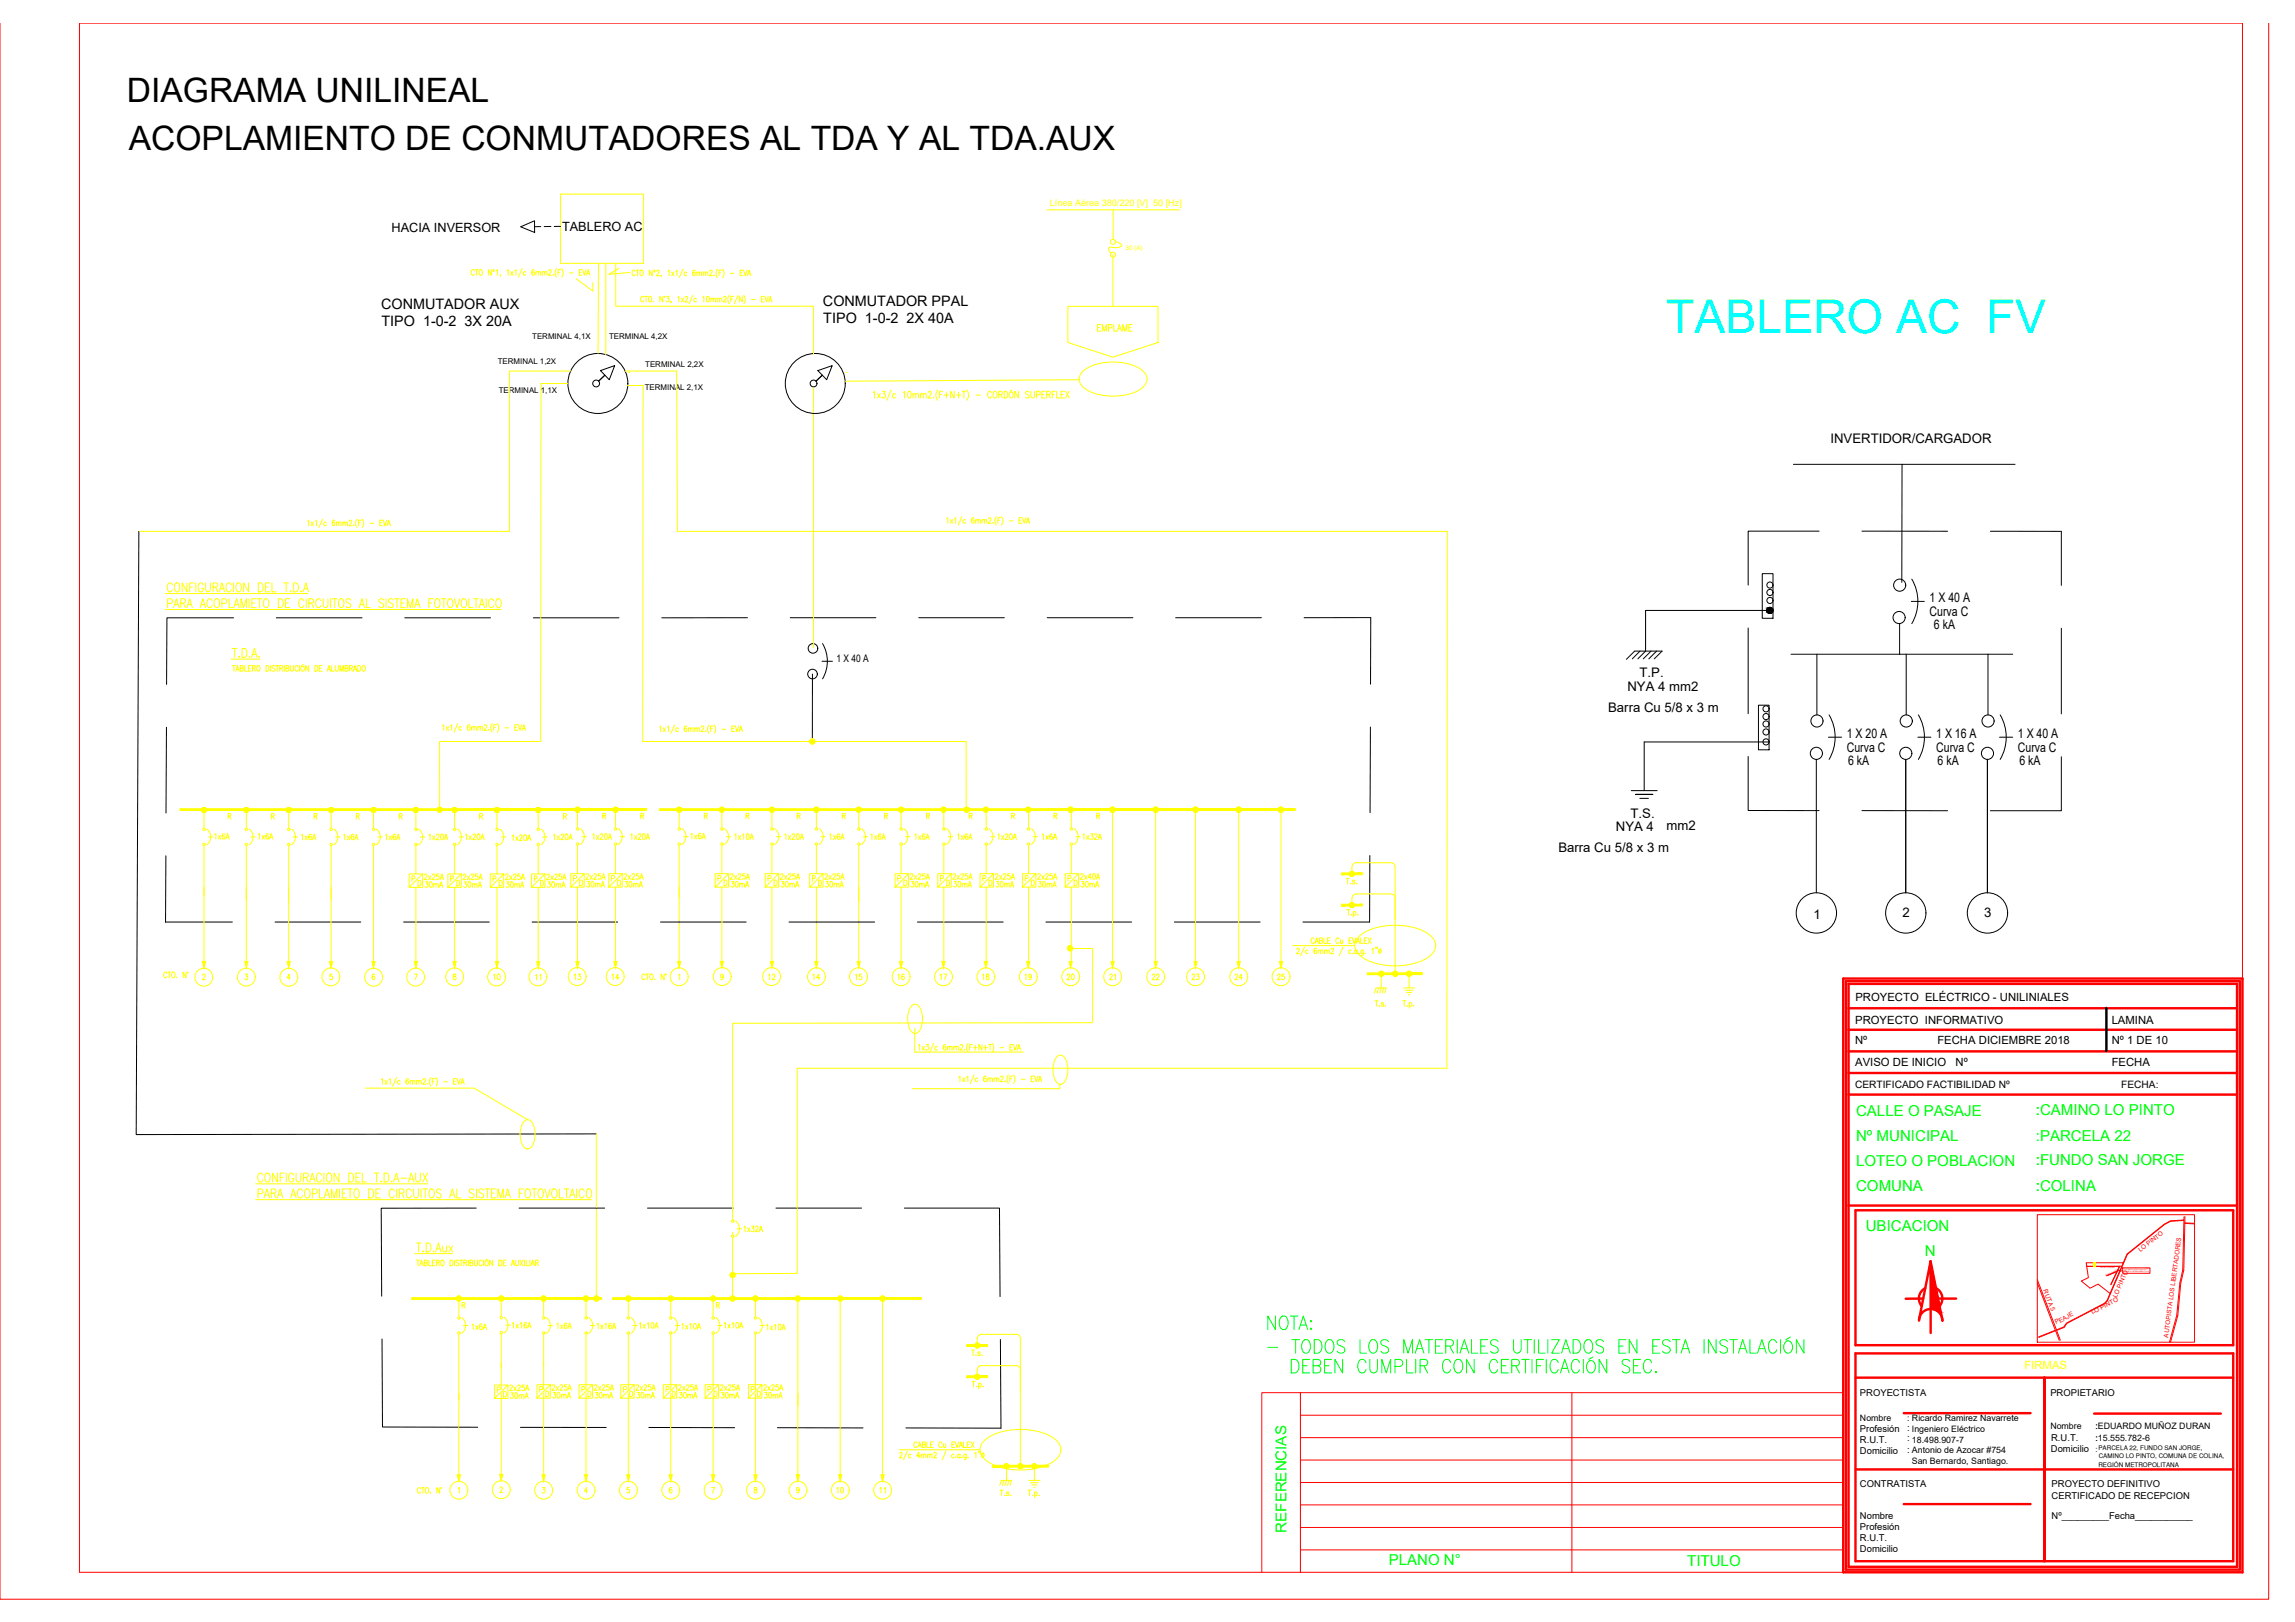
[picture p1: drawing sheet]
<svg xmlns="http://www.w3.org/2000/svg" width="841mm" height="594mm" viewBox="0 0 841 594" stroke-linecap="round" stroke-linejoin="round" font-family="sans-serif">
<defs><g id="words">
<text font-size="17" fill="#0ff" x="610.5" y="122.1">TABLERO AC FV</text>
<g font-size="12.3">
<text x="46.5" y="37.4">DIAGRAMA UNILINEAL</text>
<text x="47.2" y="55">ACOPLAMIENTO DE CONMUTADORES AL TDA Y AL TDA.AUX</text>
</g>
<text font-size="10.1" fill="#0f0" x="472" y="504.1">DEBEN CUMPLIR CON CERTIFICACIÓN SEC.</text>
<text font-size="9.7" fill="#0f0" x="463.5" y="496.7">- TODOS LOS MATERIALES UTILIZADOS EN ESTA INSTALACIÓN</text>
<text font-size="8.8" fill="#0f0" x="463.5" y="488.2">NOTA:</text>
<text font-size="5.7" fill="#ff0" x="401.1" y="122.4">EMPLAME</text>
<g font-size="5.5" fill="#0f0">
<text x="680.2" y="408.8">CALLE O PASAJE</text>
<text x="746" y="408.5">:</text>
<text x="746" y="408.5">:CAMINO LO PINTO</text>
<text x="680.2" y="418">Nº MUNICIPAL</text>
<text x="746" y="417.8">:PARCELA 22</text>
<text x="680.2" y="426.9">LOTEO O POBLACION</text>
<text x="746" y="426.8">:</text>
<text x="746" y="426.8">:FUNDO SAN JORGE</text>
<text x="680.2" y="436.3">COMUNA</text>
<text x="746" y="436.1">:</text>
<text x="746" y="436.1">:COLINA</text>
<text x="683.7" y="450.9">UBICACION</text>
<text x="705.4" y="460.1">N</text>
<text x="471.4" y="561.4" transform="rotate(-90 471.4 561.4)">REFERENCIAS</text>
<text x="508.9" y="573.3">PLANO N°</text>
<text x="618.3" y="573.6">TITULO</text>
</g>
<g font-size="5.3">
<text x="139.7" y="113.2">CONMUTADOR AUX</text>
<text x="301.6" y="112">CONMUTADOR PPAL</text>
<text x="139.8" y="119.6">TIPO 1-0-2 3X 20A</text>
<text x="301.7" y="118.4">TIPO 1-0-2 2X 40A</text>
</g>
<g font-size="5.3" fill="#ff0">
<text x="154.5" y="326.3">30mA</text>
<text x="168.6" y="326.3">30mA</text>
<text x="184.1" y="326.3">30mA</text>
<text x="199.3" y="326.3">30mA</text>
<text x="213.8" y="326.3">30mA</text>
<text x="227.5" y="326.3">30mA</text>
<text x="266.7" y="326.3">30mA</text>
<text x="285" y="326.3">30mA</text>
<text x="301.3" y="326.3">30mA</text>
<text x="332.7" y="326.3">30mA</text>
<text x="348.2" y="326.3">30mA</text>
<text x="363.7" y="326.3">30mA</text>
<text x="379.2" y="326.3">30mA</text>
<text x="394.8" y="326.3">30mA</text>
<text x="179.6" y="360.2">10</text>
<text x="209.2" y="360.2">13</text>
<text x="223" y="360.2">14</text>
<text x="280.5" y="360.2">12</text>
<text x="296.7" y="360.2">14</text>
<text x="312.2" y="360.2">15</text>
<text x="327.7" y="360.2">16</text>
<text x="343.3" y="360.2">17</text>
<text x="358.8" y="360.2">18</text>
<text x="374.3" y="360.2">19</text>
<text x="389.8" y="360.2">20</text>
<text x="405.3" y="360.2">21</text>
<text x="420.9" y="360.2">22</text>
<text x="435.7" y="360.2">23</text>
<text x="451.2" y="360.2">24</text>
<text x="466.7" y="360.2">25</text>
<text x="201.4" y="513.3">30mA</text>
<text x="217" y="513.3">30mA</text>
<text x="232.1" y="513.3">30mA</text>
<text x="247.6" y="513.3">30mA</text>
<text x="263.2" y="513.3">30mA</text>
<text x="279" y="513.3">30mA</text>
<text x="305.5" y="548.2">10</text>
</g>
<g font-size="4.9" fill="#ff0">
<text x="109.4" y="308.7">1x6A</text>
<text x="124.9" y="308.7">1x6A</text>
<text x="140.1" y="308.7">1x6A</text>
<text x="251.9" y="308.3">1x6A</text>
<text x="213.4" y="323.1">2x25A</text>
<text x="227.5" y="323.1">2x25A</text>
<text x="266.3" y="323.1">2x25A</text>
<text x="284.7" y="323.1">2x25A</text>
<text x="300.9" y="323.1">2x25A</text>
<text x="332.3" y="323.1">2x25A</text>
<text x="347.8" y="323.1">2x25A</text>
<text x="363.4" y="323.1">2x25A</text>
<text x="378.9" y="323.1">2x25A</text>
<text x="394.8" y="323.1">2x40A</text>
<text x="199" y="360.2" transform="rotate(-90 199 360.2)">11</text>
<text x="186.6" y="487.5">1x16A</text>
<text x="248.7" y="487.9">1x10A</text>
<text x="264.2" y="487.5">1x10A</text>
<text x="185.9" y="513.3">30mA</text>
<text x="325.3" y="548.2" transform="rotate(-90 325.3 548.2)">11</text>
</g>
<g font-size="4.8">
<text x="670.8" y="162.1">INVERTIDOR/CARGADOR</text>
<text x="707.1" y="220.4">1 X 40 A</text>
<text x="707.1" y="225.7">Curva C</text>
<text x="708.7" y="230.5">6 kA</text>
<text x="600.8" y="247.9">T.P.</text>
<text x="596.4" y="253">NYA 4 mm2</text>
<text x="589.3" y="260.8">Barra Cu 5/8 x 3 m</text>
<text x="676.8" y="275.5">Curva C</text>
<text x="676.8" y="270.1">1 X 20 A</text>
<text x="709.5" y="275.5">Curva C</text>
<text x="709.5" y="270.1">1 X 16 A</text>
<text x="739.5" y="275.5">Curva C</text>
<text x="739.5" y="270.1">1 X 40 A</text>
<text x="677.3" y="280.3">6 kA</text>
<text x="710.1" y="280.3">6 kA</text>
<text x="740" y="280.3">6 kA</text>
<text x="597.5" y="299.5">T.S.</text>
<text x="592.2" y="304.2">NYA 4</text>
<text x="610.7" y="304.1">mm2</text>
<text x="571.1" y="311.9">Barra Cu 5/8 x 3 m</text>
<text x="697.1" y="335.9">2</text>
<text x="727.1" y="335.9">3</text>
<text x="664.5" y="336.6">1</text>
</g>
<g font-size="4.7">
<text x="143.5" y="84.8">HACIA INVERSOR</text>
<text x="206" y="84.6">TABLERO AC</text>
</g>
<g font-size="4.1">
<text x="679.9" y="366.5">PROYECTO ELÉCTRICO - UNILINIALES</text>
<text x="679.8" y="374.9">PROYECTO INFORMATIVO</text>
<text x="773.9" y="374.9">LAMINA</text>
<text x="679.8" y="382.3">Nº</text>
<text x="710" y="382.5">FECHA DICIEMBRE 2018</text>
<text x="773.9" y="382.3">Nº 1 DE 10</text>
<text x="679.8" y="390.6">AVISO DE INICIO</text>
<text x="716.7" y="390.6">Nº</text>
<text x="773.9" y="390.6">FECHA</text>
</g>
<text font-size="4.1" fill="#ff0" x="741.8" y="501.3">FIRMAS</text>
<text font-size="3.8" x="306.6" y="242.3">1 X 40 A</text>
<g font-size="3.7">
<text x="679.8" y="398.4">CERTIFICADO FACTIBILIDAD Nº</text>
<text x="777.4" y="398.4">FECHA:</text>
</g>
<g font-size="3.5">
<text x="681.6" y="511.4">PROYECTISTA</text>
<text x="751.4" y="511.4">PROPIETARIO</text>
<text x="681.6" y="524.4">Profesión</text>
<text x="698.9" y="524">: Ingeniero Eléctrico</text>
<text x="698.9" y="527.7">: 18.498.907-7</text>
<text x="751.7" y="527.7">R.U.T.</text>
<text x="681.6" y="528.4">R.U.T.</text>
<text x="681.6" y="532.4">Domicilio</text>
<text x="698.9" y="532.3">: Antonio de Azocar #754</text>
<text x="751.6" y="531.8">Domicilio</text>
<text x="681.6" y="544.6">CONTRATISTA</text>
<text x="751.8" y="544.6">PROYECTO DEFINITIVO</text>
<text x="751.8" y="549">CERTIFICADO DE RECEPCION</text>
<text x="681.6" y="556.4">Nombre</text>
<text x="751.8" y="556.4">Nº_________Fecha___________</text>
<text x="681.6" y="560.5">Profesión</text>
<text x="681.6" y="564.4">R.U.T.</text>
<text x="681.6" y="568.5">Domicilio</text>
</g>
<text font-size="3.3" fill="#ff0" x="384.8" y="75.3">Línea Aérea 380/220 [V] 50 [Hz]</text>
<g font-size="3.2">
<text x="681.6" y="520.4">Nombre</text>
<text x="698.9" y="520.4">: Ricardo Ramirez Navarrete</text>
<text x="751.4" y="523.3">Nombre</text>
<text x="767.9" y="523.3">:</text>
<text x="767.9" y="527.7">:</text>
<text x="767.9" y="523.3">:EDUARDO MUÑOZ DURAN</text>
<text x="767.9" y="527.7">:15.555.782-6</text>
<text x="700.6" y="536.2">San Bernardo, Santiago.</text>
</g>
<g font-size="2.9">
<text x="195" y="124.3">TERMINAL 4,1X</text>
<text x="223.2" y="124.2">TERMINAL 4,2X</text>
<text x="182.4" y="133.5">TERMINAL 1,2X</text>
<text x="236.4" y="134.5">TERMINAL 2,2X</text>
<text x="182.8" y="143.8">TERMINAL 1,1X</text>
<text x="236.3" y="142.8">TERMINAL 2,1X</text>
<text x="767.9" y="531.9">:</text>
</g>
<text font-size="2.3" fill="#ff0" x="412.5" y="91.5">30 (A)</text>
<g font-size="2.3" fill="#f00">
<text x="784.4" y="458.7" transform="rotate(-39 784.4 458.7)">LO PINTO</text>
<text x="748.8" y="472.6" transform="rotate(69 748.8 472.6)">RUTA 5</text>
<text x="775.7" y="475.5" transform="rotate(-67 775.7 475.5)">LO PINTO</text>
<text x="753.5" y="485.1" transform="rotate(-27 753.5 485.1)">PEAJE</text>
<text x="766.8" y="481.4" transform="rotate(-27 766.8 481.4)">LO PINTO</text>
<text x="794.6" y="489.9" transform="rotate(-82 794.6 489.9)">AUTOPISTA LOS LIBERTADORES</text>
</g>
<g font-size="2.3">
<text x="769" y="531.2">PARCELA 22, FUNDO SAN JORGE,</text>
<text x="769" y="537.3">REGIÓN METROPOLITANA</text>
<text x="769.1" y="534">CAMINO LO PINTO, COMUNA DE COLINA,</text>
</g>
<g font-size=".6" fill="#f00">
<text x="778.6" y="466.1" transform="rotate(-1 778.6 466.1)">CLINICA VETERINARIA CLAN</text>
<text x="778.6" y="465" transform="rotate(-1 778.6 465)">ACCESO LOTEO SAN JORGE</text>
</g>
<g font-size=".5" fill="#f00">
<text x="769.7" y="464.5">POSTES</text>
<text x="771.5" y="467.2" transform="rotate(-22 771.5 467.2)">POSTES</text>
<text x="772.1" y="464.5" transform="rotate(-1 772.1 464.5)">CHILECTRA</text>
<text x="773.8" y="466.3" transform="rotate(-23 773.8 466.3)">CHILECTRA</text>
</g>
</g></defs>
<!-- layer: 0 -->
<g fill="none" stroke="#f00" stroke-width=".37">
<path d="M0 8.5v577.2h831.4v-577.2M29.1 8.5v567.4h792.7v-567.4h-792.4M746.6 444.9h57.6v46.7h-57.6zM800.4 445.6l-.1 1.2-4.9 .3-2.3 1.3-13.7 10.9-1.3 3.2M800.7 445.6v2.3l3.5 .2M804.2 448.3l-3.5-.2-.4 17.1-1.1 4.7-1.1 12-2.7 9.7M746.6 468.7l7 18.4 2.7-1.1 1-1.4 13.9-7.2 1-1.1 1.1-2.6M746.6 469.9l6.6 17.3-6.1 2.5M764.5 462.5h13.6l-4.8 11.2-4.4-3.4-3 1.5-3.2-2.6 2.6-1.2zM764.7 463.9h11.9l-.8 1.7-3.8 1.6 3.8-1.5-2.2 4.8 2.5-5.2 .7 .3M764.7 463.8h12.8M776.8 463.8l-.6 1.3 .7 .2"/>
<path d="M776.8 465.5h1.1M777.1 465.3l-.3 .2 .3 .1M777.9 464.4h10v2h-10zM747.1 489.9l6.2-2.5 1.3 3.6M755 490.8l-1.3-3.5 2.8-1.1 .9-1.5 13.9-7.2 1-1.1 7.3-17 13.6-10.9 2.2-1.2 4.9-.3-.4 18.1-1.1 4.8-1.1 11.9-2.7 9.8M476.5 510.1h-14.1v65.8M476.5 518.3h199M576 510.1v65.8M675.5 510.1h-199v65.8M476.5 534.8h199M476.5 526.6h199M476.5 559.4h199"/>
<path d="M476.5 551.2h199M476.5 543h199M476.5 567.7h199"/>
</g>
<path d="M473.7 346.3h22.7M498 343.1a22.1 22.1 0 0 1 18.3-3.8 13.2 13.2 0 0 1 9.4 5.3 5 5 0 0 1-2.8 6.4 25.5 25.5 0 0 1-23.2 0 4.9 4.9 0 0 1-2.4-7.2zM767.2 462.5h.6v1.3h-.6zM329.6 531h29.5M360.6 527.7a22.1 22.1 0 0 1 18.4-3.7 13.2 13.2 0 0 1 9.4 5.3 5 5 0 0 1-2.9 6.3 25.5 25.5 0 0 1-23.1 0 4.9 4.9 0 0 1-2.4-7.1z" fill="none" stroke="#ff0" stroke-width=".37"/>
<g fill="none" stroke="#f00" stroke-width=".89">
<path d="M675.5 358.4h146.3v217.5h-146.3zM676.4 359.4h144.4v215.5h-144.4zM677.4 360.4h142.4v213.5h-142.4zM677.4 377.2h142.4M677.4 369.3h142.4M677.4 393h142.4M677.4 385.1h142.4M677.4 400.9h142.4M677.4 441.6h142.4M680 443.3h138.4v49.4h-138.4zM704.8 475.6l-6.4 .1M705.5 471.8a4.3 4.3 0 0 0-1.3 6.6"/>
<path d="M707.5 461.9l4.3 21.8M709.5 471.8a4.3 4.3 0 0 1 1.3 6.6M710.2 475.6h6.6M680 495.7h138.4v76.1h-138.4zM703.2 483.5l4.3-21.6v26.3M711.8 483.7a4.3 4.3 0 0 0-4.3-4.3 4.3 4.3 0 0 0-4.3 4.3M680 504.6h138.4M697.7 517.6h46.4M767.4 517.8h46.5M680 538.2h138.4M697.7 550.9h46.4M749.2 571.8v-67.2v67.2"/>
</g>
<path d="M771.9 369.2v15.8" fill="none" stroke="#000" stroke-width=".89"/>
<g fill="#f00" stroke="#f00" stroke-width=".37">
<path d="M710.8 481h.5l.1 .7z"/>
<path d="M707.5 461.9l3.5 17.6zM707.5 461.9l3.5 17.6h-3.5z"/>
<path d="M707.5 479.5l3.5 .1zM707.5 479.5l3.5 .1z"/>
<path d="M708.2 479.6l2.8 .1zM708.2 479.6l2.8 .1z"/>
<path d="M709 479.7l2.1 .4-.1-.4zM709 479.7l2.1 .4h-1.4z"/>
<path d="M709.7 480.1l1.5 .4-.1-.4zM709.7 480.1l1.5 .4h-.9z"/>
<path d="M710.3 480.5l1 .5-.1-.5zM710.3 480.5l1 .5h-.5z"/>
<path d="M710.8 481l.6 .7zM711.2 481.7l.4 .7z"/>
</g>
<!-- layer: TRAZADO -->
<path d="M767.2 462.5l.6 1.3v-1.3zM767.2 462.5l.6 1.3h-.6z" fill="#ff0" stroke="#ff0" stroke-width=".37"/>
<path d="M767.2 462.5h.6v1.3h-.6z" fill="none" stroke="#ff0" stroke-width=".38"/>
<!-- layer: 0 -->
<g fill="none" stroke="#000" stroke-width=".37">
<path d="M220 135.7l5.3-1.8-2 5.2zM221.7 137.4l-2.4 2.2M299.7 135.7l5.3-1.8-2.1 5.2zM301.3 137.4l-2.3 2.2M666.6 194.5h-26v19.8M682.3 194.5l31.4 .1M729.4 194.6h26v19.8M85.6 226.3h-24.4l-.2 24.4M101.3 226.3h31.4M148.3 226.3h31.4M195.5 226.3h31.3M273.9 226.2l-31.4 .1"/>
<path d="M289.6 226.2h31.4M336.7 226.2h31.3M383.8 226.2h31.4M430.8 226.2h31.4M477.9 226.2h24.4l-.1 24.4M603 223.6h45.6M640.6 230v31.4M755.4 230.1v31.4M61 266.4l-.2 31.3M502.2 266.3l-.1 31.4M640.6 277.1v19.8h26M755.4 277.2v19.7h-26"/>
<path d="M682.3 296.9h31.4M60.8 313.5l-.1 24.3M502 313.4l-.1 24.3h-24.4M60.7 337.7h24.4M100.8 337.7h31.4M147.9 337.7h31.4M195 337.7h31.4M242.1 337.7h31.3M289.1 337.7h31.4M336.2 337.7h31.4M383.3 337.7h31.4M430.4 337.7h31.4"/>
<path d="M174.5 442.5h-34.8l.2 32.2M190.2 442.5h31.4M237.3 442.5h31.3M284.4 442.5h31.3M331.4 442.5h34.9l.2 32.4M140 490.4l.2 32.3h34.8M366.6 490.6l.2 32.5-34.8-.1M190.7 522.8h31.4M237.8 522.8l31.4 .1M284.9 522.9l31.4 .1"/>
<circle cx="218.5" cy="140.5" r="1.25"/>
<circle cx="219.1" cy="140.5" r="11"/>
<circle cx="298.1" cy="140.5" r="1.25"/>
<circle cx="298.8" cy="140.5" r="11"/>
</g>
<!-- layer: FIGURA -->
<g fill="none" stroke="#000" stroke-width=".37">
<path d="M190.8 83.1l5.1-2.2v4.2zM198.2 83h-2.3M201.9 82.9l-2.5 .1M205.4 82.9h-2.3M221.7 137.4l-2.4 2.2M301.3 137.4l-2.3 2.2M657.2 170.1h81.2M697 170.1l-.1 43.2M50.9 194.6l-1 221 168.6-.3M645.8 210.1h3.9v16.4h-3.9zM700.6 212.1a16.1 16.1 0 0 1 0 16.3M301.4 235.7a12.7 12.7 0 0 1 0 12.9"/>
<path d="M601 238.5l-2.8 2.8M603 223.6v14.9l-2.8 2.8M605 238.5l-2.8 2.8M607.1 238.5l-2.9 2.8M656.3 239.6h81.3M665.8 239.6v22.2M696.1 228.4v11.2M698.5 239.6v22.2M700.4 220.3h4.8M728.5 239.6v22.2M297.7 246.9v24.7M301.2 242.2h3.9"/>
<path d="M606.2 241.3l2.9-2.8h-10.1l-3 3M644.4 258.3h3.9v16.3h-3.9zM648.3 271.8h-45.8v17.8M665.6 278.1v48.9M670.1 270h4.8M670.3 261.8a16.1 16.1 0 0 1 0 16.4M698.4 278.1v48.9M702.8 270h4.8M703 261.8a16.1 16.1 0 0 1 0 16.4M728.3 278.1v48.9M732.7 270h4.9M733 261.8a16.1 16.1 0 0 1 0 16.4"/>
<path d="M597.8 289.6h9.5M599.4 291h6.3M600.9 292.4h3.2"/>
<circle cx="648.6" cy="219.9" r="1.12"/>
<circle cx="648.6" cy="217" r="1.12"/>
<circle cx="648.6" cy="214.3" r="1.12"/>
<circle cx="696.2" cy="214.3" r="2.22"/>
<circle cx="297.9" cy="237.5" r="1.76"/>
<circle cx="648.6" cy="223.6" r="1.12"/>
<circle cx="695.9" cy="226.2" r="2.22"/>
<circle cx="297.8" cy="246.9" r="1.76"/>
<circle cx="647.2" cy="259.6" r="1.12"/>
<circle cx="647.2" cy="271.7" r="1.12"/>
<circle cx="647.2" cy="262.5" r="1.12"/>
<circle cx="647.2" cy="268.1" r="1.12"/>
<circle cx="647.2" cy="265.2" r="1.12"/>
<circle cx="665.6" cy="275.9" r="2.22"/>
<circle cx="665.8" cy="264.1" r="2.22"/>
<circle cx="698.4" cy="275.9" r="2.22"/>
<circle cx="698.6" cy="264.1" r="2.22"/>
<circle cx="728.3" cy="275.9" r="2.22"/>
<circle cx="728.5" cy="264.1" r="2.22"/>
<circle cx="665.6" cy="334.4" r="7.4"/>
<circle cx="698.4" cy="334.4" r="7.4"/>
<circle cx="728.3" cy="334.4" r="7.4"/>
</g>
<g fill="#000" stroke="#000" stroke-width=".37">
<path d="M648.5 222.5h.4zM648.3 222.5h.6z"/>
<path d="M648.3 222.5l.8 .1zM648.1 222.6h1z"/>
<path d="M648.3 224.6h.6zM648.3 224.6l.4 .1z"/>
<path d="M648.1 222.6l1.1 .1zM647.9 222.7h1.3z"/>
<path d="M648.1 224.6h1zM648.1 224.6h.8z"/>
<path d="M647.9 222.7l1.5 .1zM647.7 222.8h1.7z"/>
<path d="M647.9 224.5h1.3zM647.9 224.5l1.2 .1z"/>
<path d="M647.7 222.8l1.8 .2zM647.7 222.8l1.8 .2h-1.9z"/>
<path d="M647.7 224.3h1.7zM647.7 224.3l1.5 .2z"/>
<path d="M647.6 223l2 .2zM647.6 223l2 .2h-2.1z"/>
<path d="M647.6 224.2h1.9zM647.6 224.2l1.8 .1z"/>
<path d="M647.5 223.2l2.1 .2v-.2zM647.5 223.2l2.1 .2h-2.1z"/>
<path d="M647.5 224l2 .2 .1-.2zM647.5 224l2 .2h-1.9z"/>
<path d="M647.5 223.4l2.2 .2-.1-.2zM647.5 223.4l2.2 .2h-2.3z"/>
<path d="M647.5 223.8h2.1zM647.5 223.8l2.1 .2z"/>
<path d="M647.4 223.6l2.2 .2 .1-.2zM647.4 223.6l2.2 .2h-2.1z"/>
</g>
<!-- layer: 43-ALIMENTADOR 1 -->
<g fill="#ff0" stroke="#ff0" stroke-width=".37">
<path d="M248.9 296.6h.9l-.1 .3z"/>
<path d="M264.5 296.6h.9v.3z"/>
<path d="M263.9 352.1h1.2l-.6 2.4z"/>
<path d="M282.9 296.6h.9l-.1 .3z"/>
<path d="M282.3 352.1h1.2l-.6 2.4z"/>
<path d="M299.2 296.6h.9l-.1 .3z"/>
<path d="M298.6 352.1h1.2l-.6 2.4z"/>
<path d="M314.7 296.6h.9v.3z"/>
<path d="M314.1 352.1h1.2l-.6 2.4z"/>
<path d="M345.7 296.6h1l-.1 .3z"/>
<path d="M345.1 352.1h1.2l-.6 2.4z"/>
<path d="M361.3 296.6h.9l-.1 .3z"/>
<path d="M376.8 296.6h.9v.3z"/>
<path d="M376.2 352.1h1.2l-.6 2.4z"/>
<path d="M392.3 296.6h.9v.3z"/>
<path d="M248.3 352.1h1.2l-.6 2.4z"/>
<path d="M330.2 296.6h.9l-.1 .3z"/>
<path d="M329.6 352.1h1.2l-.6 2.4z"/>
<path d="M360.7 352.1h1.2l-.6 2.4z"/>
<path d="M391.8 352.1h1.1l-.6 2.4z"/>
<path d="M495.4 320.1h.9v.3z"/>
<path d="M495.4 331.5h.9v.4z"/>
<path d="M506.2 356.6h.9l-.1 .4z"/>
<path d="M511.3 356.6h.9l-.1 .4z"/>
<path d="M516.4 356.6h.9l-.1 .4z"/>
<path d="M407.7 296.6h.9v.3z"/>
<path d="M407.1 352.1h1.2l-.6 2.4z"/>
<path d="M423.5 296.6h.9l-.1 .3z"/>
<path d="M423 352.1h1.1l-.6 2.4z"/>
<path d="M438.1 296.6h.9v.3z"/>
<path d="M437.6 352.1h1.1l-.6 2.4z"/>
<path d="M453.9 296.6h1l-.1 .3z"/>
<path d="M453.3 352.1h1.2l-.6 2.4z"/>
<path d="M469.4 296.6h.9v.3z"/>
<path d="M468.8 352.1h1.2l-.6 2.4z"/>
<path d="M90.3 296.6h.9l-.1 .4z"/>
<path d="M89.7 352.1h1.1l-.5 2.4z"/>
<path d="M120.7 352.1h1.2l-.6 2.4z"/>
<path d="M136.9 296.6h.9l-.1 .4z"/>
<path d="M136.3 352.1h1.2l-.6 2.4z"/>
<path d="M74.8 296.6h.8v.4z"/>
<path d="M74.2 352.1h1.2l-.6 2.4z"/>
<path d="M105.8 296.6h.9l-.1 .4z"/>
<path d="M105.2 352.1h1.2l-.6 2.4z"/>
<path d="M121.3 296.6h1l-.1 .4z"/>
<path d="M152.4 296.6h.9l-.1 .4z"/>
<path d="M151.8 352.1h1.2l-.6 2.4z"/>
<path d="M166.6 296.6h.9l-.1 .4z"/>
<path d="M166 352.1h1.2l-.6 2.4z"/>
<path d="M182.1 296.6h.9v.4z"/>
<path d="M181.5 352.1h1.2l-.6 2.4z"/>
<path d="M197.2 296.6h1l-.1 .4z"/>
<path d="M196.7 352.2h1.1l-.6 2.4z"/>
<path d="M211.6 296.6h1l-.1 .3z"/>
<path d="M211 352.1h1.2l-.6 2.4z"/>
<path d="M225.6 296.6h.9l-.1 .3z"/>
<path d="M225 352.1h1.1l-.5 2.4z"/>
<path d="M199.2 475.6h.9v.4z"/>
<path d="M230.3 475.6h.9l-.1 .4z"/>
<path d="M261.3 475.6h1l-.1 .4z"/>
<path d="M292.4 475.6h.9l-.1 .4z"/>
<path d="M291.8 540.1h1.2l-.6 2.5z"/>
<path d="M323.4 475.6h1l-.1 .4z"/>
<path d="M322.8 540.1h1.2l-.6 2.5z"/>
<path d="M168.1 475.6h1l-.1 .4z"/>
<path d="M183.7 475.6h.9l-.1 .4z"/>
<path d="M245.8 475.6h.9l-.1 .4z"/>
<path d="M276.9 475.6h.9l-.1 .4z"/>
<path d="M307.9 475.6h.9v.4z"/>
<path d="M307.3 540.1h1.2l-.6 2.5z"/>
<path d="M214.8 475.6h.8v.4z"/>
<path d="M268.5 475.6h.9l-.1 .4z"/>
<path d="M276.3 540.1h1.2l-.6 2.5z"/>
<path d="M260.7 540.1h1.2l-.6 2.5z"/>
<path d="M245.2 540.1h1.2l-.6 2.5z"/>
<path d="M229.7 540.1h1.1l-.5 2.5z"/>
<path d="M214.2 540.1h1.1l-.5 2.5z"/>
<path d="M198.6 540.1h1.2l-.6 2.5z"/>
<path d="M183.1 540h1.2l-.6 2.4z"/>
<path d="M167.6 540.1h1.1l-.6 2.4z"/>
<path d="M358.1 492.8h.9l-.1 .4z"/>
<path d="M358.1 504.2h.9l-.1 .4z"/>
<path d="M368.9 537h.8v.4z"/>
<path d="M373.9 537h1l-.1 .4z"/>
<path d="M379.1 537h.9l-.1 .4z"/>
<path d="M392.1 347.3h1l-.1 .4z"/>
<path d="M218.5 475.6h1l-.1 .4z"/>
<path d="M268.5 467h.9l-.1 .3z"/>
<path d="M354.3 296.6h.9l-.1 .3z"/>
<path d="M161.1 296.6h1l-.1 .3z"/>
<path d="M297.7 271.6h.9l-.1 .3z"/>
<path d="M241.7 296.2v.7l232.9-.7zM241.7 296.9l232.9-.7v.7z"/>
<path d="M248.9 296.6h.9l-.1-.4zM248.9 296.6l.7-.7 .1 .3zM249.3 295.7l-.4 .9 .7-.7z"/>
<path d="M248.9 295.6v1l.4-.9zM248.5 295.7l.4-.1v1zM248.2 295.9l.7 .7-.4-.9z"/>
<path d="M248.2 295.9l-.2 .3 .9 .4zM248 296.2l.9 .4h-.9zM248 296.6v.3l.9-.3z"/>
<path d="M248 296.9l.2 .3 .7-.6zM248.2 297.2l.7-.6-.4 .8zM248.9 296.6l-.4 .8h.4z"/>
<path d="M248.9 296.6v.8h.4zM248.9 296.6l.7 .6-.3 .2zM248.9 296.6l.7 .6 .1-.3z"/>
<path d="M264.5 296.6h.9v-.4zM265.2 295.9l.2 .3-.9 .4zM264.9 295.7l-.4 .9 .7-.7z"/>
<path d="M264.5 295.6v1l.4-.9zM264.2 295.7l.3-.1v1zM263.9 295.9l.6 .7-.3-.9z"/>
<path d="M263.9 295.9l-.2 .3 .8 .4zM263.7 296.2l.8 .4h-.9zM263.6 296.6l.1 .3 .8-.3z"/>
<path d="M263.7 296.9l.2 .3 .6-.6zM263.9 297.2l.6-.6-.3 .8zM264.5 296.6l-.3 .8h.3z"/>
<path d="M264.5 296.6v.8h.4zM264.5 296.6l.7 .6-.3 .2zM264.5 296.6l.7 .6 .2-.3z"/>
<path d="M282.9 296.6h.9l-.1-.4zM282.9 296.6l.6-.7 .2 .3zM283.3 295.7l-.4 .9 .6-.7z"/>
<path d="M282.9 295.6v1l.4-.9zM282.5 295.7l.4-.1v1zM282.2 295.9l.7 .7-.4-.9z"/>
<path d="M282.2 295.9l-.2 .3 .9 .4zM282 296.2l.9 .4h-.9zM282 296.6v.3l.9-.3z"/>
<path d="M282 296.9l.2 .3 .7-.6zM282.2 297.2l.7-.6-.4 .8zM282.9 296.6l-.4 .8h.4z"/>
<path d="M282.9 296.6v.8h.4zM282.9 296.6l.6 .6-.2 .2zM282.9 296.6l.6 .6 .2-.3z"/>
<path d="M299.2 296.6h.9l-.1-.4zM299.8 295.9l.2 .3-.8 .4zM299.5 295.7l-.3 .9 .6-.7z"/>
<path d="M299.2 295.6v1l.3-.9zM298.8 295.7l.4-.1v1zM298.5 295.9l.7 .7-.4-.9z"/>
<path d="M298.5 295.9l-.2 .3 .9 .4zM298.3 296.2l.9 .4h-1zM298.2 296.6l.1 .3 .9-.3z"/>
<path d="M298.3 296.9l.2 .3 .7-.6zM298.5 297.2l.7-.6-.4 .8zM299.2 296.6l-.4 .8h.4z"/>
<path d="M299.2 296.6v.8h.3zM299.2 296.6l.6 .6-.3 .2zM299.2 296.6l.6 .6 .2-.3z"/>
<path d="M314.7 296.6h.9v-.4zM315.3 295.9l.3 .3-.9 .4zM315 295.7l-.3 .9 .6-.7z"/>
<path d="M314.7 295.6v1l.3-.9zM314.3 295.7l.4-.1v1zM314 295.9l.7 .7-.4-.9z"/>
<path d="M314 295.9l-.2 .3 .9 .4zM313.8 296.2l.9 .4h-.9zM313.8 296.6v.3l.9-.3z"/>
<path d="M313.8 296.9l.2 .3 .7-.6zM314 297.2l.7-.6-.4 .8zM314.7 296.6l-.4 .8h.4z"/>
<path d="M314.7 296.6v.8h.3zM314.7 296.6l.6 .6-.3 .2zM314.7 296.6l.6 .6 .3-.3z"/>
<path d="M345.7 296.6h1l-.1-.4zM345.7 296.6l.7-.7 .2 .3zM346.1 295.7l-.4 .9 .7-.7z"/>
<path d="M345.7 295.6v1l.4-.9zM345.4 295.7l.3-.1v1zM345.1 295.9l.6 .7-.3-.9z"/>
<path d="M345.1 295.9l-.2 .3 .8 .4zM344.9 296.2l.8 .4h-.9zM344.8 296.6l.1 .3 .8-.3z"/>
<path d="M344.9 296.9l.2 .3 .6-.6zM345.1 297.2l.6-.6-.3 .8zM345.7 296.6l-.3 .8h.3z"/>
<path d="M345.7 296.6v.8h.4zM345.7 296.6l.7 .6-.3 .2zM345.7 296.6l.7 .6 .2-.3z"/>
<path d="M361.3 296.6h.9l-.1-.4zM361.9 295.9l.2 .3-.8 .4zM361.6 295.7l-.3 .9 .6-.7z"/>
<path d="M361.3 295.6v1l.3-.9zM360.9 295.7l.4-.1v1zM360.6 295.9l.7 .7-.4-.9z"/>
<path d="M360.6 295.9l-.2 .3 .9 .4zM360.4 296.2l.9 .4h-1zM360.3 296.6l.1 .3 .9-.3z"/>
<path d="M360.4 296.9l.2 .3 .7-.6zM360.6 297.2l.7-.6-.4 .8zM361.3 296.6l-.4 .8h.4z"/>
<path d="M361.3 296.6v.8h.3zM361.3 296.6l.6 .6-.3 .2zM361.3 296.6l.6 .6 .2-.3z"/>
<path d="M376.8 296.6h.9v-.4zM377.4 295.9l.3 .3-.9 .4zM377.1 295.7l-.3 .9 .6-.7z"/>
<path d="M376.8 295.6v1l.3-.9zM376.5 295.7l.3-.1v1zM376.1 295.9l.7 .7-.3-.9z"/>
<path d="M376.1 295.9l-.1 .3 .8 .4zM376 296.2l.8 .4h-.9zM375.9 296.6l.1 .3 .8-.3z"/>
<path d="M376 296.9l.1 .3 .7-.6zM376.1 297.2l.7-.6-.3 .8zM376.8 296.6l-.3 .8h.3z"/>
<path d="M376.8 296.6v.8h.3zM376.8 296.6l.6 .6-.3 .2zM376.8 296.6l.6 .6 .3-.3z"/>
<path d="M392.3 296.6h.9v-.4zM393 295.9l.2 .3-.9 .4zM392.7 295.7l-.4 .9 .7-.7z"/>
<path d="M392.3 295.6v1l.4-.9zM392 295.7l.3-.1v1zM391.7 295.9l.6 .7-.3-.9z"/>
<path d="M391.7 295.9l-.2 .3 .8 .4zM391.5 296.2l.8 .4h-.9zM391.4 296.6l.1 .3 .8-.3z"/>
<path d="M391.5 296.9l.2 .3 .6-.6zM391.7 297.2l.6-.6-.3 .8zM392.3 296.6l-.3 .8h.3z"/>
<path d="M392.3 296.6v.8h.4zM392.3 296.6l.7 .6-.3 .2zM392.3 296.6l.7 .6 .2-.3z"/>
<path d="M330.2 296.6h.9l-.1-.4zM330.2 296.6l.7-.7 .1 .3zM330.6 295.7l-.4 .9 .7-.7z"/>
<path d="M330.2 295.6v1l.4-.9zM329.9 295.7l.3-.1v1zM329.6 295.9l.6 .7-.3-.9z"/>
<path d="M329.6 295.9l-.2 .3 .8 .4zM329.4 296.2l.8 .4h-.9zM329.3 296.6l.1 .3 .8-.3z"/>
<path d="M329.4 296.9l.2 .3 .6-.6zM329.6 297.2l.6-.6-.3 .8zM330.2 296.6l-.3 .8h.3z"/>
<path d="M330.2 296.6v.8h.4zM330.2 296.6l.7 .6-.3 .2zM330.2 296.6l.7 .6 .1-.3z"/>
<path d="M392.3 296.6h.9v-.4zM393 295.9l.2 .3-.9 .4zM392.7 295.7l-.4 .9 .7-.7z"/>
<path d="M392.3 295.6v1l.4-.9zM392 295.7l.3-.1v1zM391.7 295.9l.6 .7-.3-.9z"/>
<path d="M391.7 295.9l-.2 .3 .8 .4zM391.5 296.2l.8 .4h-.9zM391.4 296.6l.1 .3 .8-.3z"/>
<path d="M391.5 296.9l.2 .3 .6-.6zM391.7 297.2l.6-.6-.3 .8zM392.3 296.6l-.3 .8h.3z"/>
<path d="M392.3 296.6v.8h.4zM392.3 296.6l.7 .6-.3 .2zM392.3 296.6l.7 .6 .2-.3z"/>
<path d="M495.4 320.1h.9v-.4zM495.4 320.1l.7-.7 .2 .3zM495.8 319.2l-.4 .9 .7-.7z"/>
<path d="M495.4 319.1v1l.4-.9zM495 319.2l.4-.1v1zM494.7 319.4l.7 .7-.4-.9z"/>
<path d="M494.7 319.4l-.1 .3 .8 .4zM494.6 319.7l.8 .4h-.9zM494.5 320.1l.1 .3 .8-.3z"/>
<path d="M494.6 320.4l.1 .3 .7-.6zM494.7 320.7l.7-.6-.4 .8zM495.4 320.1l-.4 .8 .4 .1z"/>
<path d="M495.4 320.1v.9l.4-.1zM495.4 320.1l.7 .6-.3 .2zM495.4 320.1l.7 .6 .2-.3z"/>
<path d="M495.4 331.5h.9v-.4zM495.4 331.5l.7-.7 .2 .3zM495.8 330.6l-.4 .9 .7-.7z"/>
<path d="M495.4 330.6v.9l.4-.9zM495 330.6h.4v.9zM494.7 330.8l.7 .7-.4-.9z"/>
<path d="M494.7 330.8l-.1 .3 .8 .4zM494.6 331.1l.8 .4h-.9zM494.5 331.5l.1 .4 .8-.4z"/>
<path d="M494.6 331.9l.1 .3 .7-.7zM494.7 332.2l.7-.7-.4 .8zM495.4 331.5l-.4 .8 .4 .1z"/>
<path d="M495.4 331.5v.9l.4-.1zM495.4 331.5l.7 .7-.3 .1zM495.4 331.5l.7 .7 .2-.3z"/>
<path d="M491.6 319.7v.7l7.6-.7zM491.6 320.4l7.6-.7v.7z"/>
<path d="M491.6 331.2v.6l7.6-.6zM491.6 331.8l7.6-.6v.6z"/>
<path d="M501.1 356.3v.7l20.1-.7zM501.1 357l20.1-.7v.7z"/>
<path d="M506.2 356.6h.9l-.1-.3zM506.2 356.6l.6-.6 .2 .3zM506.5 355.8l-.3 .8 .6-.6z"/>
<path d="M506.2 355.7v.9l.3-.8zM505.8 355.8l.4-.1v.9zM505.5 356l.7 .6-.4-.8z"/>
<path d="M505.5 356l-.2 .3 .9 .3zM505.3 356.3l.9 .3h-1zM505.2 356.6l.1 .4 .9-.4z"/>
<path d="M505.3 357l.2 .3 .7-.7zM505.5 357.3l.7-.7-.4 .9zM506.2 356.6l-.4 .9 .4 .1z"/>
<path d="M506.2 356.6v1l.3-.1zM506.2 356.6l.6 .7-.3 .2zM506.2 356.6l.6 .7 .2-.3z"/>
<path d="M511.3 356.6h.9l-.1-.3zM511.3 356.6l.6-.6 .2 .3zM511.6 355.8l-.3 .8 .6-.6z"/>
<path d="M511.3 355.7v.9l.3-.8zM510.9 355.8l.4-.1v.9zM510.6 356l.7 .6-.4-.8z"/>
<path d="M510.6 356l-.2 .3 .9 .3zM510.4 356.3l.9 .3h-1zM510.3 356.6l.1 .4 .9-.4z"/>
<path d="M510.4 357l.2 .3 .7-.7zM511.3 356.6l-.4 .9-.3-.2zM511.3 356.6l-.4 .9 .4 .1z"/>
<path d="M511.3 356.6v1l.3-.1zM511.3 356.6l.6 .7-.3 .2zM511.3 356.6l.6 .7 .2-.3z"/>
<path d="M516.4 356.6h.9l-.1-.3zM516.4 356.6l.6-.6 .2 .3zM516.7 355.8l-.3 .8 .6-.6z"/>
<path d="M516.4 355.7v.9l.3-.8zM516 355.8l.4-.1v.9zM515.7 356l.7 .6-.4-.8z"/>
<path d="M515.7 356l-.2 .3 .9 .3zM515.5 356.3l.9 .3h-.9zM515.5 356.6v.4l.9-.4z"/>
<path d="M515.5 357l.2 .3 .7-.7zM515.7 357.3l.7-.7-.4 .9zM516.4 356.6l-.4 .9 .4 .1z"/>
<path d="M516.4 356.6v1l.3-.1zM516.4 356.6l.6 .7-.3 .2zM516.4 356.6l.6 .7 .2-.3z"/>
<path d="M407.7 296.6h.9v-.4zM408.3 295.9l.3 .3-.9 .4zM408.1 295.7l-.4 .9 .6-.7z"/>
<path d="M407.7 295.6v1l.4-.9zM407.4 295.7l.3-.1v1zM407 295.9l.7 .7-.3-.9z"/>
<path d="M407 295.9l-.1 .3 .8 .4zM406.9 296.2l.8 .4h-.9zM406.8 296.6l.1 .3 .8-.3z"/>
<path d="M406.9 296.9l.1 .3 .7-.6zM407 297.2l.7-.6-.3 .8zM407.7 296.6l-.3 .8h.3z"/>
<path d="M407.7 296.6v.8h.4zM407.7 296.6l.6 .6-.2 .2zM407.7 296.6l.6 .6 .3-.3z"/>
<path d="M407.7 296.6h.9v-.4zM408.3 295.9l.3 .3-.9 .4zM408.1 295.7l-.4 .9 .6-.7z"/>
<path d="M407.7 295.6v1l.4-.9zM407.4 295.7l.3-.1v1zM407 295.9l.7 .7-.3-.9z"/>
<path d="M407 295.9l-.1 .3 .8 .4zM406.9 296.2l.8 .4h-.9zM406.8 296.6l.1 .3 .8-.3z"/>
<path d="M406.9 296.9l.1 .3 .7-.6zM407 297.2l.7-.6-.3 .8zM407.7 296.6l-.3 .8h.3z"/>
<path d="M407.7 296.6v.8h.4zM407.7 296.6l.6 .6-.2 .2zM407.7 296.6l.6 .6 .3-.3z"/>
<path d="M423.5 296.6h.9l-.1-.4zM423.5 296.6l.7-.7 .1 .3zM423.9 295.7l-.4 .9 .7-.7z"/>
<path d="M423.5 295.6v1l.4-.9zM423.2 295.7l.3-.1v1zM422.9 295.9l.6 .7-.3-.9z"/>
<path d="M422.9 295.9l-.2 .3 .8 .4zM422.7 296.2l.8 .4h-.9zM422.6 296.6l.1 .3 .8-.3z"/>
<path d="M422.7 296.9l.2 .3 .6-.6zM422.9 297.2l.6-.6-.3 .8zM423.5 296.6l-.3 .8h.3z"/>
<path d="M423.5 296.6v.8h.4zM423.5 296.6l.7 .6-.3 .2zM423.5 296.6l.7 .6 .1-.3z"/>
<path d="M423.5 296.6h.9l-.1-.4zM423.5 296.6l.7-.7 .1 .3zM423.9 295.7l-.4 .9 .7-.7z"/>
<path d="M423.5 295.6v1l.4-.9zM423.2 295.7l.3-.1v1zM422.9 295.9l.6 .7-.3-.9z"/>
<path d="M422.9 295.9l-.2 .3 .8 .4zM422.7 296.2l.8 .4h-.9zM422.6 296.6l.1 .3 .8-.3z"/>
<path d="M422.7 296.9l.2 .3 .6-.6zM422.9 297.2l.6-.6-.3 .8zM423.5 296.6l-.3 .8h.3z"/>
<path d="M423.5 296.6v.8h.4zM423.5 296.6l.7 .6-.3 .2zM423.5 296.6l.7 .6 .1-.3z"/>
<path d="M438.1 296.6h.9v-.4zM438.1 296.6l.7-.7 .2 .3zM438.5 295.7l-.4 .9 .7-.7z"/>
<path d="M438.1 295.6v1l.4-.9zM437.8 295.7l.3-.1v1zM437.5 295.9l.6 .7-.3-.9z"/>
<path d="M437.5 295.9l-.2 .3 .8 .4zM437.3 296.2l.8 .4h-.9zM437.2 296.6l.1 .3 .8-.3z"/>
<path d="M437.3 296.9l.2 .3 .6-.6zM437.5 297.2l.6-.6-.3 .8zM438.1 296.6l-.3 .8h.3z"/>
<path d="M438.1 296.6v.8h.4zM438.1 296.6l.7 .6-.3 .2zM438.1 296.6l.7 .6 .2-.3z"/>
<path d="M438.1 296.6h.9v-.4zM438.1 296.6l.7-.7 .2 .3zM438.5 295.7l-.4 .9 .7-.7z"/>
<path d="M438.1 295.6v1l.4-.9zM437.8 295.7l.3-.1v1zM437.5 295.9l.6 .7-.3-.9z"/>
<path d="M437.5 295.9l-.2 .3 .8 .4zM437.3 296.2l.8 .4h-.9zM437.2 296.6l.1 .3 .8-.3z"/>
<path d="M437.3 296.9l.2 .3 .6-.6zM437.5 297.2l.6-.6-.3 .8zM438.1 296.6l-.3 .8h.3z"/>
<path d="M438.1 296.6v.8h.4zM438.1 296.6l.7 .6-.3 .2zM438.1 296.6l.7 .6 .2-.3z"/>
<path d="M453.9 296.6h1l-.1-.4zM454.6 295.9l.2 .3-.9 .4zM454.3 295.7l-.4 .9 .7-.7z"/>
<path d="M453.9 295.6v1l.4-.9zM453.6 295.7l.3-.1v1zM453.3 295.9l.6 .7-.3-.9z"/>
<path d="M453.3 295.9l-.2 .3 .8 .4zM453.1 296.2l.8 .4h-.9zM453 296.6l.1 .3 .8-.3z"/>
<path d="M453.1 296.9l.2 .3 .6-.6zM453.3 297.2l.6-.6-.3 .8zM453.9 296.6l-.3 .8h.3z"/>
<path d="M453.9 296.6v.8h.4zM453.9 296.6l.7 .6-.3 .2zM453.9 296.6l.7 .6 .2-.3z"/>
<path d="M453.9 296.6h1l-.1-.4zM454.6 295.9l.2 .3-.9 .4zM454.3 295.7l-.4 .9 .7-.7z"/>
<path d="M453.9 295.6v1l.4-.9zM453.6 295.7l.3-.1v1zM453.3 295.9l.6 .7-.3-.9z"/>
<path d="M453.3 295.9l-.2 .3 .8 .4zM453.1 296.2l.8 .4h-.9zM453 296.6l.1 .3 .8-.3z"/>
<path d="M453.1 296.9l.2 .3 .6-.6zM453.3 297.2l.6-.6-.3 .8zM453.9 296.6l-.3 .8h.3z"/>
<path d="M453.9 296.6v.8h.4zM453.9 296.6l.7 .6-.3 .2zM453.9 296.6l.7 .6 .2-.3z"/>
<path d="M469.4 296.6h.9v-.4zM470.1 295.9l.2 .3-.9 .4zM469.8 295.7l-.4 .9 .7-.7z"/>
<path d="M469.4 295.6v1l.4-.9zM469.1 295.7l.3-.1v1zM468.8 295.9l.6 .7-.3-.9z"/>
<path d="M468.8 295.9l-.2 .3 .8 .4zM468.6 296.2l.8 .4h-.9zM468.5 296.6l.1 .3 .8-.3z"/>
<path d="M468.6 296.9l.2 .3 .6-.6zM468.8 297.2l.6-.6-.3 .8zM469.4 296.6l-.3 .8h.3z"/>
<path d="M469.4 296.6v.8h.4zM469.4 296.6l.7 .6-.3 .2zM469.4 296.6l.7 .6 .2-.3z"/>
<path d="M469.4 296.6h.9v-.4zM470.1 295.9l.2 .3-.9 .4zM469.8 295.7l-.4 .9 .7-.7z"/>
<path d="M469.4 295.6v1l.4-.9zM469.1 295.7l.3-.1v1zM468.8 295.9l.6 .7-.3-.9z"/>
<path d="M468.8 295.9l-.2 .3 .8 .4zM468.6 296.2l.8 .4h-.9zM468.5 296.6l.1 .3 .8-.3z"/>
<path d="M468.6 296.9l.2 .3 .6-.6zM468.8 297.2l.6-.6-.3 .8zM469.4 296.6l-.3 .8h.3z"/>
<path d="M469.4 296.6v.8h.4zM469.4 296.6l.7 .6-.3 .2zM469.4 296.6l.7 .6 .2-.3z"/>
<path d="M90.3 296.6h.9l-.1-.3zM90.3 296.6l.6-.6 .2 .3zM90.6 295.8l-.3 .8 .6-.6z"/>
<path d="M90.3 295.8v.8l.3-.8zM89.9 295.8h.4v.8zM89.6 296l.7 .6-.4-.8z"/>
<path d="M89.6 296l-.2 .3 .9 .3zM89.4 296.3l.9 .3h-.9zM89.4 296.6v.4l.9-.4z"/>
<path d="M89.4 297l.2 .3 .7-.7zM90.3 296.6l-.4 .9-.3-.2zM90.3 296.6l-.4 .9 .4 .1z"/>
<path d="M90.3 296.6v1l.3-.1zM90.3 296.6l.6 .7-.3 .2zM90.3 296.6l.6 .7 .2-.3z"/>
<path d="M136.9 296.6h.9l-.1-.3zM136.9 296.6l.6-.6 .2 .3zM137.2 295.8l-.3 .8 .6-.6z"/>
<path d="M136.9 295.8v.8l.3-.8zM136.5 295.8h.4v.8zM136.2 296l.7 .6-.4-.8z"/>
<path d="M136.2 296l-.2 .3 .9 .3zM136 296.3l.9 .3h-1zM135.9 296.6l.1 .4 .9-.4z"/>
<path d="M136 297l.2 .3 .7-.7zM136.9 296.6l-.4 .9-.3-.2zM136.9 296.6l-.4 .9 .4 .1z"/>
<path d="M136.9 296.6v1l.3-.1zM136.9 296.6l.6 .7-.3 .2zM136.9 296.6l.6 .7 .2-.3z"/>
<path d="M74.8 296.6h.8v-.3zM74.8 296.6l.6-.6 .2 .3zM75.1 295.8l-.3 .8 .6-.6z"/>
<path d="M74.8 295.8v.8l.3-.8zM74.4 295.8h.4v.8zM74.1 296l.7 .6-.4-.8z"/>
<path d="M74.1 296l-.2 .3 .9 .3zM73.9 296.3l.9 .3h-1zM73.8 296.6l.1 .4 .9-.4z"/>
<path d="M73.9 297l.2 .3 .7-.7zM74.8 296.6l-.4 .9-.3-.2zM74.8 296.6l-.4 .9 .4 .1z"/>
<path d="M74.8 296.6v1l.3-.1zM74.8 296.6l.6 .7-.3 .2zM74.8 296.6l.6 .7 .2-.3z"/>
<path d="M105.8 296.6h.9l-.1-.3zM105.8 296.6l.7-.6 .1 .3zM106.2 295.8l-.4 .8 .7-.6z"/>
<path d="M105.8 295.8v.8l.4-.8zM105.5 295.8h.3v.8zM105.2 296l.6 .6-.3-.8z"/>
<path d="M105.2 296l-.3 .3 .9 .3zM104.9 296.3l.9 .3h-.9zM104.9 296.6v.4l.9-.4z"/>
<path d="M104.9 297l.3 .3 .6-.7zM105.8 296.6l-.3 .9-.3-.2zM105.8 296.6l-.3 .9 .3 .1z"/>
<path d="M105.8 296.6v1l.4-.1zM105.8 296.6l.7 .7-.3 .2zM105.8 296.6l.7 .7 .1-.3z"/>
<path d="M121.3 296.6h1l-.1-.3zM121.3 296.6l.7-.6 .2 .3zM121.7 295.8l-.4 .8 .7-.6z"/>
<path d="M121.3 295.8v.8l.4-.8zM121 295.8h.3v.8zM120.7 296l.6 .6-.3-.8z"/>
<path d="M120.7 296l-.2 .3 .8 .3zM120.5 296.3l.8 .3h-.9zM120.4 296.6l.1 .4 .8-.4z"/>
<path d="M120.5 297l.2 .3 .6-.7zM121.3 296.6l-.3 .9-.3-.2zM121.3 296.6l-.3 .9 .3 .1z"/>
<path d="M121.3 296.6v1l.4-.1zM121.3 296.6l.7 .7-.3 .2zM121.3 296.6l.7 .7 .2-.3z"/>
<path d="M152.4 296.6h.9l-.1-.3zM152.4 296.6l.6-.6 .2 .3zM152.7 295.8l-.3 .8 .6-.6z"/>
<path d="M152.4 295.8v.8l.3-.8zM152 295.8h.4v.8zM151.7 296l.7 .6-.4-.8z"/>
<path d="M151.7 296l-.1 .3 .8 .3zM151.6 296.3l.8 .3h-.9zM151.5 296.6l.1 .4 .8-.4z"/>
<path d="M151.6 297l.1 .3 .7-.7zM152.4 296.6l-.4 .9-.3-.2zM152.4 296.6l-.4 .9 .4 .1z"/>
<path d="M152.4 296.6v1l.3-.1zM152.4 296.6l.6 .7-.3 .2zM152.4 296.6l.6 .7 .2-.3z"/>
<path d="M166.6 296.6h.9l-.1-.3zM166.6 296.6l.6-.6 .2 .3zM166.9 295.8l-.3 .8 .6-.6z"/>
<path d="M166.6 295.8v.8l.3-.8zM166.2 295.8h.4v.8zM165.9 296l.7 .6-.4-.8z"/>
<path d="M165.9 296l-.2 .3 .9 .3zM165.7 296.3l.9 .3h-.9zM165.7 296.6v.4l.9-.4z"/>
<path d="M165.7 297l.2 .3 .7-.7zM166.6 296.6l-.4 .9-.3-.2zM166.6 296.6l-.4 .9 .4 .1z"/>
<path d="M166.6 296.6v1l.3-.1zM166.6 296.6l.6 .7-.3 .2zM166.6 296.6l.6 .7 .2-.3z"/>
<path d="M182.1 296.6h.9v-.3zM182.1 296.6l.7-.6 .2 .3zM182.5 295.8l-.4 .8 .7-.6z"/>
<path d="M182.1 295.8v.8l.4-.8zM181.7 295.8h.4v.8zM181.4 296l.7 .6-.4-.8z"/>
<path d="M181.4 296l-.1 .3 .8 .3zM181.3 296.3l.8 .3h-.9zM181.2 296.6l.1 .4 .8-.4z"/>
<path d="M181.3 297l.1 .3 .7-.7zM182.1 296.6l-.4 .9-.3-.2zM182.1 296.6l-.4 .9 .4 .1z"/>
<path d="M182.1 296.6v1l.4-.1zM182.1 296.6l.7 .7-.3 .2zM182.1 296.6l.7 .7 .2-.3z"/>
<path d="M66 296.2v.7l170.9-.7zM66 296.9l170.9-.7v.7z"/>
<path d="M197.2 296.6h1l-.1-.3zM197.2 296.6l.7-.6 .2 .3zM197.6 295.8l-.4 .8 .7-.6z"/>
<path d="M197.2 295.8v.8l.4-.8zM196.9 295.8h.3v.8zM196.6 296l.6 .6-.3-.8z"/>
<path d="M196.6 296l-.2 .3 .8 .3zM196.4 296.3l.8 .3h-.9zM196.3 296.6l.1 .4 .8-.4z"/>
<path d="M196.4 297l.2 .3 .6-.7zM197.2 296.6l-.3 .9-.3-.2zM197.2 296.6l-.3 .9 .3 .1z"/>
<path d="M197.2 296.6v1l.4-.1zM197.2 296.6l.7 .7-.3 .2zM197.2 296.6l.7 .7 .2-.3z"/>
<path d="M211.6 296.6h1l-.1-.4zM211.6 296.6l.7-.7 .2 .3zM212 295.7l-.4 .9 .7-.7z"/>
<path d="M211.6 295.6v1l.4-.9zM211.3 295.7l.3-.1v1zM211 295.9l.6 .7-.3-.9z"/>
<path d="M211 295.9l-.2 .3 .8 .4zM210.8 296.2l.8 .4h-.9zM210.7 296.6l.1 .3 .8-.3z"/>
<path d="M210.8 296.9l.2 .3 .6-.6zM211 297.2l.6-.6-.3 .8zM211.6 296.6l-.3 .8h.3z"/>
<path d="M211.6 296.6v.8h.4zM211.6 296.6l.7 .6-.3 .2zM211.6 296.6l.7 .6 .2-.3z"/>
<path d="M225.6 296.6h.9l-.1-.4zM225.6 296.6l.6-.7 .2 .3zM225.9 295.7l-.3 .9 .6-.7z"/>
<path d="M225.6 295.6v1l.3-.9zM225.2 295.7l.4-.1v1zM224.9 295.9l.7 .7-.4-.9z"/>
<path d="M224.9 295.9l-.2 .3 .9 .4zM224.7 296.2l.9 .4h-.9zM224.7 296.6v.3l.9-.3z"/>
<path d="M224.7 296.9l.2 .3 .7-.6zM224.9 297.2l.7-.6-.4 .8zM225.6 296.6l-.4 .8h.4z"/>
<path d="M225.6 296.6v.8h.3zM225.6 296.6l.6 .6-.3 .2zM225.6 296.6l.6 .6 .2-.3z"/>
<path d="M199.2 475.6h.9v-.4zM199.2 475.6l.7-.6 .2 .2zM199.6 474.7l-.4 .9 .7-.6z"/>
<path d="M199.2 474.7v.9l.4-.9zM198.8 474.7h.4v.9zM198.5 475l.7 .6-.4-.9z"/>
<path d="M198.5 475l-.1 .2 .8 .4zM198.4 475.2l.8 .4h-.9zM198.3 475.6l.1 .4 .8-.4z"/>
<path d="M198.4 476l.1 .3 .7-.7zM198.5 476.3l.7-.7-.4 .9zM199.2 475.6l-.4 .9h.4z"/>
<path d="M199.2 475.6v.9h.4zM199.2 475.6l.7 .7-.3 .2zM199.2 475.6l.7 .7 .2-.3z"/>
<path d="M224.5 475.3v.6l113.1-.6zM224.5 475.9l113.1-.6v.6z"/>
<path d="M230.3 475.6h.9l-.1-.4zM230.3 475.6l.6-.6 .2 .2zM230.6 474.7l-.3 .9 .6-.6z"/>
<path d="M230.3 474.7v.9l.3-.9zM229.9 474.7h.4v.9zM229.6 475l.7 .6-.4-.9z"/>
<path d="M229.6 475l-.2 .2 .9 .4zM229.4 475.2l.9 .4h-.9zM229.4 475.6v.4l.9-.4z"/>
<path d="M229.4 476l.2 .3 .7-.7zM229.6 476.3l.7-.7-.4 .9zM230.3 475.6l-.4 .9h.4z"/>
<path d="M230.3 475.6v.9h.3zM230.3 475.6l.6 .7-.3 .2zM230.3 475.6l.6 .7 .2-.3z"/>
<path d="M261.3 475.6h1l-.1-.4zM262 475l.2 .2-.9 .4zM261.7 474.7l-.4 .9 .7-.6z"/>
<path d="M261.3 474.7v.9l.4-.9zM261 474.7h.3v.9zM260.7 475l.6 .6-.3-.9z"/>
<path d="M260.7 475l-.2 .2 .8 .4zM260.5 475.2l.8 .4h-.9zM260.4 475.6l.1 .4 .8-.4z"/>
<path d="M260.5 476l.2 .3 .6-.7zM260.7 476.3l.6-.7-.3 .9zM261.3 475.6l-.3 .9h.3z"/>
<path d="M261.3 475.6v.9h.4zM261.3 475.6l.7 .7-.3 .2zM261.3 475.6l.7 .7 .2-.3z"/>
<path d="M292.4 475.6h.9l-.1-.4zM293 475l.2 .2-.8 .4zM292.7 474.7l-.3 .9 .6-.6z"/>
<path d="M292.4 474.7v.9l.3-.9zM292 474.7h.4v.9zM291.7 475l.7 .6-.4-.9z"/>
<path d="M291.7 475l-.2 .2 .9 .4zM291.5 475.2l.9 .4h-.9zM291.5 475.6v.4l.9-.4z"/>
<path d="M291.5 476l.2 .3 .7-.7zM291.7 476.3l.7-.7-.4 .9zM292.4 475.6l-.4 .9h.4z"/>
<path d="M292.4 475.6v.9h.3zM292.4 475.6l.6 .7-.3 .2zM292.4 475.6l.6 .7 .2-.3z"/>
<path d="M323.4 475.6h1l-.1-.4zM323.4 475.6l.7-.6 .2 .2zM323.8 474.7l-.4 .9 .7-.6z"/>
<path d="M323.4 474.7v.9l.4-.9zM323.1 474.7h.3v.9zM322.8 475l.6 .6-.3-.9z"/>
<path d="M322.8 475l-.2 .2 .8 .4zM322.6 475.2l.8 .4h-.9zM322.5 475.6l.1 .4 .8-.4z"/>
<path d="M322.6 476l.2 .3 .6-.7zM322.8 476.3l.6-.7-.3 .9zM323.4 475.6l-.3 .9h.3z"/>
<path d="M323.4 475.6v.9h.4zM323.4 475.6l.7 .7-.3 .2zM323.4 475.6l.7 .7 .2-.3z"/>
<path d="M168.1 475.6h1l-.1-.4zM168.1 475.6l.7-.6 .2 .2zM168.5 474.7l-.4 .9 .7-.6z"/>
<path d="M168.1 474.7v.9l.4-.9zM167.8 474.7h.3v.9zM167.5 475l.6 .6-.3-.9z"/>
<path d="M167.5 475l-.2 .2 .8 .4zM167.3 475.2l.8 .4h-.9zM167.2 475.6l.1 .4 .8-.4z"/>
<path d="M167.3 476l.2 .3 .6-.7zM168.1 475.6l-.3 .9-.3-.2zM168.1 475.6l-.3 .9h.3z"/>
<path d="M168.1 475.6v.9h.4zM168.1 475.6l.7 .7-.3 .2zM168.1 475.6l.7 .7 .2-.3z"/>
<path d="M183.7 475.6h.9l-.1-.4zM183.7 475.6l.6-.6 .2 .2zM184 474.7l-.3 .9 .6-.6z"/>
<path d="M183.7 474.7v.9l.3-.9zM183.3 474.7h.4v.9zM183 475l.7 .6-.4-.9z"/>
<path d="M183 475l-.2 .2 .9 .4zM182.8 475.2l.9 .4h-.9zM182.8 475.6v.4l.9-.4z"/>
<path d="M182.8 476l.2 .3 .7-.7zM183 476.3l.7-.7-.4 .9zM183.7 475.6l-.4 .9h.4z"/>
<path d="M183.7 475.6v.9h.3zM183.7 475.6l.6 .7-.3 .2zM183.7 475.6l.6 .7 .2-.3z"/>
<path d="M245.8 475.6h.9l-.1-.4zM245.8 475.6l.7-.6 .1 .2zM246.1 474.7l-.3 .9 .7-.6z"/>
<path d="M245.8 474.7v.9l.3-.9zM245.4 474.7h.4v.9zM245.2 475l.6 .6-.4-.9z"/>
<path d="M245.2 475l-.3 .2 .9 .4zM244.9 475.2l.9 .4h-.9zM244.9 475.6v.4l.9-.4z"/>
<path d="M244.9 476l.3 .3 .6-.7zM245.2 476.3l.6-.7-.4 .9zM245.8 475.6l-.4 .9h.4z"/>
<path d="M245.8 475.6v.9h.3zM245.8 475.6l.7 .7-.4 .2zM245.8 475.6l.7 .7 .1-.3z"/>
<path d="M276.9 475.6h.9l-.1-.4zM277.5 475l.2 .2-.8 .4zM277.2 474.7l-.3 .9 .6-.6z"/>
<path d="M276.9 474.7v.9l.3-.9zM276.5 474.7h.4v.9zM276.2 475l.7 .6-.4-.9z"/>
<path d="M276.2 475l-.2 .2 .9 .4zM276 475.2l.9 .4h-1zM275.9 475.6l.1 .4 .9-.4z"/>
<path d="M276 476l.2 .3 .7-.7zM276.2 476.3l.7-.7-.4 .9zM276.9 475.6l-.4 .9h.4z"/>
<path d="M276.9 475.6v.9h.3zM276.9 475.6l.6 .7-.3 .2zM276.9 475.6l.6 .7 .2-.3z"/>
<path d="M307.9 475.6h.9v-.4zM307.9 475.6l.7-.6 .2 .2zM308.3 474.7l-.4 .9 .7-.6z"/>
<path d="M307.9 474.7v.9l.4-.9zM307.6 474.7h.3v.9zM307.3 475l.6 .6-.3-.9z"/>
<path d="M307.3 475l-.3 .2 .9 .4zM307 475.2l.9 .4h-.9zM307 475.6v.4l.9-.4z"/>
<path d="M307 476l.3 .3 .6-.7zM307.3 476.3l.6-.7-.3 .9zM307.9 475.6l-.3 .9h.3z"/>
<path d="M307.9 475.6v.9h.4zM307.9 475.6l.7 .7-.3 .2zM307.9 475.6l.7 .7 .2-.3z"/>
<path d="M214.8 475.6h.8v-.4zM214.8 475.6l.6-.6 .2 .2zM215.1 474.7l-.3 .9 .6-.6z"/>
<path d="M214.8 474.7v.9l.3-.9zM214.4 474.7h.4v.9zM214.1 475l.7 .6-.4-.9z"/>
<path d="M214.1 475l-.2 .2 .9 .4zM213.9 475.2l.9 .4h-1zM213.8 475.6l.1 .4 .9-.4z"/>
<path d="M213.9 476l.2 .3 .7-.7zM214.1 476.3l.7-.7-.4 .9zM214.8 475.6l-.4 .9h.4z"/>
<path d="M214.8 475.6v.9h.3zM214.8 475.6l.6 .7-.3 .2zM214.8 475.6l.6 .7 .2-.3z"/>
<path d="M268.5 475.6h.9l-.1-.4zM268.5 475.6l.7-.6 .1 .2zM268.8 474.7l-.3 .9 .7-.6z"/>
<path d="M268.5 474.7v.9l.3-.9zM268.1 474.7h.4v.9zM267.8 475l.7 .6-.4-.9z"/>
<path d="M267.8 475l-.2 .2 .9 .4zM267.6 475.2l.9 .4h-1zM267.5 475.6l.1 .4 .9-.4z"/>
<path d="M267.6 476l.2 .3 .7-.7zM267.8 476.3l.7-.7-.4 .9zM268.5 475.6l-.4 .9h.4z"/>
<path d="M268.5 475.6v.9h.3zM268.5 475.6l.7 .7-.4 .2zM268.5 475.6l.7 .7 .1-.3z"/>
<path d="M358.1 492.8h.9l-.1-.3zM358.1 492.8l.6-.6 .2 .3zM358.4 492l-.3 .8 .6-.6z"/>
<path d="M358.1 491.9v.9l.3-.8zM357.8 492l.3-.1v.9zM357.5 492.2l.6 .6-.3-.8z"/>
<path d="M357.5 492.2l-.2 .3 .8 .3zM357.3 492.5l.8 .3h-.9zM357.2 492.8l.1 .4 .8-.4z"/>
<path d="M357.3 493.2l.2 .3 .6-.7zM357.5 493.5l.6-.7-.3 .9zM358.1 492.8l-.3 .9h.3z"/>
<path d="M358.1 492.8v.9h.3zM358.1 492.8l.6 .7-.3 .2zM358.1 492.8l.6 .7 .2-.3z"/>
<path d="M358.1 504.2h.9l-.1-.3zM358.1 504.2l.6-.6 .2 .3zM358.4 503.4l-.3 .8 .6-.6z"/>
<path d="M358.1 503.3v.9l.3-.8zM357.8 503.4l.3-.1v.9zM357.5 503.6l.6 .6-.3-.8z"/>
<path d="M357.5 503.6l-.2 .3 .8 .3zM357.3 503.9l.8 .3h-.9zM357.2 504.2l.1 .4 .8-.4z"/>
<path d="M357.3 504.6l.2 .3 .6-.7zM358.1 504.2l-.3 .9-.3-.2zM358.1 504.2l-.3 .9 .3 .1z"/>
<path d="M358.1 504.2v1l.3-.1zM358.1 504.2l.6 .7-.3 .2zM358.1 504.2l.6 .7 .2-.3z"/>
<path d="M354.3 492.5v.7l7.6-.7zM354.3 493.2l7.6-.7v.7z"/>
<path d="M354.3 503.9v.7l7.6-.7zM354.3 504.6l7.6-.7v.7z"/>
<path d="M363.7 536.7v.7l20.5-.7zM363.7 537.4l20.5-.7v.7z"/>
<path d="M368.9 537h.8v-.3zM368.9 537l.6-.6 .2 .3zM369.2 536.2l-.3 .8 .6-.6z"/>
<path d="M368.9 536.1v.9l.3-.8zM368.5 536.2l.4-.1v.9zM368.2 536.4l.7 .6-.4-.8z"/>
<path d="M368.2 536.4l-.2 .3 .9 .3zM368 536.7l.9 .3h-1zM367.9 537l.1 .4 .9-.4z"/>
<path d="M368 537.4l.2 .3 .7-.7zM368.2 537.7l.7-.7-.4 .9zM368.9 537l-.4 .9h.4z"/>
<path d="M368.9 537v.9h.3zM368.9 537l.6 .7-.3 .2zM368.9 537l.6 .7 .2-.3z"/>
<path d="M373.9 537h1l-.1-.3zM373.9 537l.7-.6 .2 .3zM374.3 536.2l-.4 .8 .7-.6z"/>
<path d="M373.9 536.1v.9l.4-.8zM373.6 536.2l.3-.1v.9zM373.3 536.4l.6 .6-.3-.8z"/>
<path d="M373.3 536.4l-.2 .3 .8 .3zM373.1 536.7l.8 .3h-.9zM373 537l.1 .4 .8-.4z"/>
<path d="M373.1 537.4l.2 .3 .6-.7zM373.9 537l-.3 .9-.3-.2zM373.9 537l-.3 .9h.3z"/>
<path d="M373.9 537v.9h.4zM373.9 537l.7 .7-.3 .2zM373.9 537l.7 .7 .2-.3z"/>
<path d="M379.1 537h.9l-.1-.3zM379.1 537l.6-.6 .2 .3zM379.4 536.2l-.3 .8 .6-.6z"/>
<path d="M379.1 536.1v.9l.3-.8zM378.7 536.2l.4-.1v.9zM378.4 536.4l.7 .6-.4-.8z"/>
<path d="M378.4 536.4l-.2 .3 .9 .3zM378.2 536.7l.9 .3h-1zM378.1 537l.1 .4 .9-.4z"/>
<path d="M378.2 537.4l.2 .3 .7-.7zM379.1 537l-.4 .9-.3-.2zM379.1 537l-.4 .9h.4z"/>
<path d="M379.1 537v.9h.3zM379.1 537l.6 .7-.3 .2zM379.1 537l.6 .7 .2-.3z"/>
<path d="M392.1 347.3h1l-.1-.3zM392.1 347.3l.7-.6 .2 .3zM392.5 346.5l-.4 .8 .7-.6z"/>
<path d="M392.1 346.4v.9l.4-.8zM391.8 346.5l.3-.1v.9zM391.5 346.7l.6 .6-.3-.8z"/>
<path d="M391.5 346.7l-.2 .3 .8 .3zM391.3 347l.8 .3h-.9zM391.2 347.3l.1 .4 .8-.4z"/>
<path d="M391.3 347.7l.2 .3 .6-.7zM391.5 348l.6-.7-.3 .9zM392.1 347.3l-.3 .9h.3z"/>
<path d="M392.1 347.3v.9h.4zM392.1 347.3l.7 .7-.3 .2zM392.1 347.3l.7 .7 .2-.3z"/>
<path d="M150.9 475.3v.6l69.6-.6zM150.9 475.9l69.6-.6v.6z"/>
<path d="M218.5 475.6h1l-.1-.4zM218.5 475.6l.7-.6 .2 .2zM218.9 474.7l-.4 .9 .7-.6z"/>
<path d="M218.5 474.7v.9l.4-.9zM218.2 474.7h.3v.9zM217.9 475l.6 .6-.3-.9z"/>
<path d="M217.9 475l-.2 .2 .8 .4zM217.7 475.2l.8 .4h-.9zM217.6 475.6l.1 .4 .8-.4z"/>
<path d="M217.7 476l.2 .3 .6-.7zM217.9 476.3l.6-.7-.3 .9zM218.5 475.6l-.3 .9h.3z"/>
<path d="M218.5 475.6v.9h.4zM218.5 475.6l.7 .7-.3 .2zM218.5 475.6l.7 .7 .2-.3z"/>
<path d="M268.5 467h.9l-.1-.3zM268.5 467l.7-.6 .1 .3zM268.8 466.1l-.3 .9 .7-.6z"/>
<path d="M268.5 466.1v.9l.3-.9zM268.1 466.1h.4v.9zM267.8 466.4l.7 .6-.4-.9z"/>
<path d="M267.8 466.4l-.2 .3 .9 .3zM267.6 466.7l.9 .3h-1zM267.5 467l.1 .3 .9-.3z"/>
<path d="M267.6 467.3l.2 .3 .7-.6zM267.8 467.6l.7-.6-.4 .8zM268.5 467l-.4 .8 .4 .1z"/>
<path d="M268.5 467v.9l.3-.1zM268.5 467l.7 .6-.4 .2zM268.5 467l.7 .6 .1-.3z"/>
<path d="M354.3 296.6h.9l-.1-.4zM354.9 295.9l.2 .3-.8 .4zM354.6 295.7l-.3 .9 .6-.7z"/>
<path d="M354.3 295.6v1l.3-.9zM353.9 295.7l.4-.1v1zM353.6 295.9l.7 .7-.4-.9z"/>
<path d="M353.6 295.9l-.2 .3 .9 .4zM353.4 296.2l.9 .4h-.9zM353.4 296.6v.3l.9-.3z"/>
<path d="M353.4 296.9l.2 .3 .7-.6zM353.6 297.2l.7-.6-.4 .8zM354.3 296.6l-.4 .8h.4z"/>
<path d="M354.3 296.6v.8h.3zM354.3 296.6l.6 .6-.3 .2zM354.3 296.6l.6 .6 .2-.3z"/>
<path d="M161.1 296.6h1l-.1-.4zM161.8 295.9l.2 .3-.9 .4zM161.5 295.7l-.4 .9 .7-.7z"/>
<path d="M161.1 295.6v1l.4-.9zM160.8 295.7l.3-.1v1zM160.5 295.9l.6 .7-.3-.9z"/>
<path d="M160.5 295.9l-.2 .3 .8 .4zM160.3 296.2l.8 .4h-.9zM160.2 296.6l.1 .3 .8-.3z"/>
<path d="M160.3 296.9l.2 .3 .6-.6zM160.5 297.2l.6-.6-.3 .8zM161.1 296.6l-.3 .8h.3z"/>
<path d="M161.1 296.6v.8h.4zM161.1 296.6l.7 .6-.3 .2zM161.1 296.6l.7 .6 .2-.3z"/>
<path d="M297.7 271.6h.9l-.1-.4zM297.7 271.6l.6-.7 .2 .3zM298 270.7l-.3 .9 .6-.7z"/>
<path d="M297.7 270.7v.9l.3-.9zM297.3 270.7h.4v.9zM297.1 270.9l.6 .7-.4-.9z"/>
<path d="M297.1 270.9l-.3 .3 .9 .4zM296.8 271.2l.9 .4h-.9zM296.8 271.6v.3l.9-.3z"/>
<path d="M296.8 271.9l.3 .4 .6-.7zM297.7 271.6l-.4 .8-.2-.1zM297.7 271.6l-.4 .8 .4 .1z"/>
<path d="M297.7 271.6v.9l.3-.1zM297.7 271.6l.6 .7-.3 .1zM297.7 271.6l.6 .7 .2-.4z"/>
</g>
<g fill="none" stroke="#ff0" stroke-width=".37">
<path d="M205.4 71.1h30.4v25.3h-30.4zM383.6 76.8h48.7M407.9 76.8v10.8M173.8 99.3a.59 .59 0 0 0-.7-.5 .59 .59 0 0 0-.4 .7v.5a.59 .59 0 0 0 .4 .8 .59 .59 0 0 0 .7-.5M174.2 98.8h1M174.7 98.8v2M175.9 98.9l.1-.1a1.05 1.05 0 0 1 .8 1 1.05 1.05 0 0 1-.8 1 1.37 1.37 0 0 1-.1-1.9zM180 98.8v2l-1-2v2M180.7 99.5h.4M181.9 99.2l.3-.4v2M185.8 99.2l.4-.4v2M187.2 99.5l.8 1.3"/>
<path d="M188 99.5l-.8 1.3M188.7 99.2l.4-.4v2M191.3 98.4l-1.4 3.1M192.7 99.8l-.2-.3a.58 .58 0 0 0-.8 .6 .58 .58 0 0 0 1 .4M195.8 99.1l-.3-.3a1.18 1.18 0 0 0-.1 2 .56 .56 0 0 0 .6-.5 .56 .56 0 0 0-.5-.6 .56 .56 0 0 0-.6 .4M196.4 99.8l.4-.3h.4l.1 1.3M196.4 99.5v1.3M197.3 99.8l.4-.3h.3l.1 1.3M198.8 99.8l.3-.3h.4l.1 1.3M198.8 99.5v1.3M199.6 99.8l.4-.3h.4v1.3M201.1 99.3l.3-.5 .6 .4-1 1.6h1.1"/>
<path d="M204 98.4a2.42 2.42 0 0 0 0 3.1M204.5 99.8h.6M205.5 98.8h-1v2M205.8 98.4a2.42 2.42 0 0 1 0 3.1M208.6 100h1.4M212.3 99.8h.6M213.3 98.8h-1v2h1M213.5 98.8l.7 2 .6-2M219.3 96.7l-.1 32.8M222 96.6v33.3M225.6 96.6v15.6h72.5v17.5M226.8 98.3l-3.7 2.2 7.7-.7"/>
<path d="M232.8 99.4a.59 .59 0 0 0-.7-.4 .59 .59 0 0 0-.5 .7v.5a.59 .59 0 0 0 .5 .8 .59 .59 0 0 0 .7-.5M233.1 98.9h1.1M233.6 98.9v2.1M234.8 99l.2-.1a1.05 1.05 0 0 1 .8 1.1 1.05 1.05 0 0 1-.8 1 1.37 1.37 0 0 1-.2-2zM239 98.9v2.1l-1-2.1v2.1M239.6 99.6h.4M240.7 99.4l.1-.4 .5-.1 .3 .6-1 1.5h1.1M244.8 99.3l.4-.4v2.1M246.1 99.6l.9 1.4M247 99.6l-.9 1.4M247.6 99.3l.5-.4v2.1M250.3 98.6l-1.4 3.1"/>
<path d="M251.6 99.9l-.1-.2a.57 .57 0 0 0-.8 .6 .57 .57 0 0 0 .9 .4M254.8 99.2l-.4-.3a1.2 1.2 0 0 0-.1 2.1 .59 .59 0 0 0 .5-.9 .59 .59 0 0 0-.9-.1l-.1 .3M255.4 99.6v1.4M257.7 99.6v1.4M260.1 99.4l.1-.4 .4-.1 .4 .6-1 1.5h1.1M262.9 98.6a2.42 2.42 0 0 0 0 3.1M263.5 99.9h.6M264.5 98.9h-1v2.1M264.8 98.6a2.42 2.42 0 0 1 0 3.1M271.2 99.9h.7M272.2 98.9h-1v2.1h1M272.5 98.9l.6 2.1 .6-2.1"/>
<path d="M407.8 93.3v18.9M408.8 88.4l1.7 .9a.63 .63 0 0 1 .6 .7 .63 .63 0 0 1-.8 .5l-2.7 .1a.95 .95 0 0 0-1.3 .3 .95 .95 0 0 0 .3 1.3l.5 .4M183.4 100.7l-.1 .5M202.7 100.6h.1M211.1 102.1l6.2 4.5v-3.1M214.9 100.8l.7-2 .6 2M215.2 100.1h.7M235.9 109a.59 .59 0 0 0-.7-.4 .59 .59 0 0 0-.5 .7v.5a.59 .59 0 0 0 .5 .8 .59 .59 0 0 0 .7-.5M236.2 108.6h1.1M236.8 108.6v2M237.9 108.6h.2a1.05 1.05 0 0 1 .8 1 1.05 1.05 0 0 1-.8 1 1.37 1.37 0 0 1-.2-2zM239.5 110.4v.2z"/>
<path d="M242.4 100.9l-.2 .5M242.9 108.6v2l-1.1-2v2M243.4 108.6h.2l-.1 .3zM244.3 108.6h.9l-.5 .7a.61 .61 0 0 1 .5 .9 .61 .61 0 0 1-1.1 0M246 110.5l-.2 .5M248.4 108.9l.4-.3v2M249.7 109.2l.8 1.4M250.5 109.2l-.8 1.4M251.1 109l.3-.4 .6 .3-1 1.7h1.1M253.9 108.2l-1.4 3.1M255.2 109.5l-.1-.2a.58 .58 0 0 0-.9 .6 .58 .58 0 0 0 1 .4M255.4 100l.4-.4 .4 .1v1.3"/>
<path d="M256.2 100l.4-.4 .4 .1 .1 1.3M257.6 108.9l.3-.3v2M257.7 100l.4-.4 .4 .1 .1 1.3M258.6 100l.4-.4 .3 .1 .1 1.3M259.1 108.6h.2a1.12 1.12 0 0 1 .7 1 1.12 1.12 0 0 1-.7 1l-.2-.1-.2-.8zM260.5 109.6l.4-.4 .4 .1 .1 1.3M260.5 109.2v1.4M261.4 109.6l.3-.4 .4 .1 .1 1.3M261.7 100.8v.2zM262.8 109.6l.4-.4 .4 .1 .1 1.3M262.8 109.2v1.4M263.7 109.6l.4-.4 .4 .1v1.3"/>
<path d="M265.2 109l.3-.4 .6 .3-1 1.7h1.1M267.3 108.2a2.58 2.58 0 0 0 0 3.1M267.6 100.1h1.4M267.8 109.5h.6M268.8 108.6h-1v2M270.5 108.2l-1.4 3.1M272 108.6v2l-1.1-2v2M272.5 108.2a2.42 2.42 0 0 1 0 3.1M273.9 101l.6-2.1 .6 2.1M274.2 100.3h.7M275.4 109.7h1.4M279 109.5h.7"/>
<path d="M280 108.6h-1v2h1M280.3 108.6l.6 2 .6-2M281.7 110.6l.6-2 .6 2M281.9 109.9h.8M391.3 112.2h33v13.2l-16.5 5.4-16.5-5.4zM209.1 135.9h-22.4v58.7h-135.8M229.1 135.9h18.8l.3 58.7h282.2l-.2 196.7h-238.1v75.1l-23.6 .1M230.4 136.4h.1M310.1 136.4h.1M395.4 139.1l-85.7 .5M396.9 135.9a19.7 19.7 0 0 1 16.9-2.6 8.4 8.4 0 0 1 6.5 4.8 5.2 5.2 0 0 1-4.1 5.4 21.4 21.4 0 0 1-18.5-1.1 3.9 3.9 0 0 1-.8-6.5zM424.3 125.4h.1"/>
<path d="M198.2 140.5h.1M198.2 140.5l-.1 131.1h-37v25M198.2 140.5h9.9M235.7 141.2h-5.7h5.7M235.7 141.2l-.2 130.4h118.5l.1 25M298.1 141.7v95.5M320 143.8l.5-.5v2.5M321.6 144.2l1 1.6M322.6 144.2l-1 1.6M323.3 143.3h1.1l-.6 .9a.72 .72 0 0 1 .6 1.1 .72 .72 0 0 1-1.2 0M326.6 142.8l-1.6 3.8M328.2 144.5l-.2-.3a.75 .75 0 0 0-.9 .8 .75 .75 0 0 0 .9 .7l.2-.3"/>
<path d="M331 143.8l.5-.5v2.5M332.9 143.4l.4-.1 .5 .5v1.5l-.5 .5-.4-.1-.3-1zM334.6 144.6l.2-.4h.7l.1 1.6M334.6 144.2v1.6M335.6 144.6l.4-.4h.5l.1 1.6M337.4 144.6l.4-.4h.5l.1 1.6M337.4 144.2v1.6M338.4 144.6l.4-.4h.5l.1 1.6M340.1 143.9l.4-.6h.4l.4 .5-.3 .8-.9 1.2h1.3M342 145.7h.2zM343.6 142.8a2.93 2.93 0 0 0 0 3.8M344.3 144.5h.7"/>
<path d="M345.5 143.3h-1.2v2.5M345.9 144.7h1.7M346.8 143.7v2.1M349.7 143.3v2.5l-1.3-2.5v2.5M350.4 144.7h1.7M351.3 143.7v2.1M352.6 143.3h1.3M353.2 143.3v2.5M354.2 142.8a2.93 2.93 0 0 1 0 3.8M357.6 144.7h1.7M363.3 143.9a.72 .72 0 0 0-.9-.6 .72 .72 0 0 0-.5 .9v.6a.72 .72 0 0 0 .5 1 .72 .72 0 0 0 .9-.6M364.2 143.4l.2-.1a1.26 1.26 0 0 1 1 1.2 1.26 1.26 0 0 1-1 1.3 1.68 1.68 0 0 1-.2-2.4z"/>
<path d="M366 144.5l1.2-.1v-1l-1.2-.1v2.5M366.7 144.5l.6 1.3M368 143.3a1.23 1.23 0 0 1 1.4 1.2 1.23 1.23 0 0 1-1.4 1.3zM370 143.9l.3-.3a1.06 1.06 0 0 1 1 1.1 1.06 1.06 0 0 1-1.1 1 1.49 1.49 0 0 1-.2-1.8zM370.9 142.8l-.7 .5M373.2 143.3v2.5l-1.3-2.5v2.5M377.1 143.7l-.4-.4-.9 .4 .1 .5 1.2 .6-.1 .9-.7 .1-.5-.4M377.8 143.3v1.8l.6 .7 .6-.4 .1-2.1M379.9 144.6l1.1-.1 .1-.9-1.2-.3v2.5M381.8 144.5h.8M383 143.3h-1.2v2.5h1.2M383.6 144.5l1.1-.1v-1l-1.1-.1v2.5"/>
<path d="M384.3 144.5l.6 1.3M385.6 144.5h.7M386.8 143.3h-1.2v2.5M387.2 143.3v2.5h1.2M388.8 144.5h.8M390 143.3h-1.2v2.5h1.2M390.5 143.3l1.3 2.5M391.8 143.3l-1.3 2.5M112.7 190.9l.4-.4v2M114 191.2l.9 1.3M114.9 191.2l-.9 1.3M115.6 190.9l.4-.4v2"/>
<path d="M118.2 190.1l-1.4 3.1M119.5 191.5l-.1-.2a.58 .58 0 0 0-.8 .6 .58 .58 0 0 0 .9 .3M122.7 190.8l-.3-.3a1.15 1.15 0 0 0-.1 2 .62 .62 0 0 0 .4-.7 .62 .62 0 0 0-.7-.4l-.2 .5M123.3 191.6l.4-.4 .4 .1 .1 1.2M123.3 191.2v1.3M124.2 191.6l.3-.4 .4 .1 .1 1.2M125.6 191.6l.4-.4 .4 .1 .1 1.2M125.6 191.2v1.3M126.5 191.6l.4-.4 .4 .1v1.2M128 191l.1-.4 .5-.1 .3 .6-1 1.4h1.1M129.6 192.3v.2zM130.9 190.1a2.42 2.42 0 0 0 0 3.1"/>
<path d="M131.4 191.5h.6M132.4 190.5h-1v2M132.7 190.1a2.42 2.42 0 0 1 0 3.1M135.5 191.7h1.4M139.2 191.5h.6M140.2 190.5h-1v2h1M140.4 190.5l.7 2 .6-2M141.8 192.5l.7-2 .6 2M142.1 191.9h.7M347 190l.3-.4v2.1M348.3 190.3l.9 1.4M349.2 190.3l-.9 1.4"/>
<path d="M349.8 190l.4-.4v2.1M352.5 189.2l-1.4 3.1M353.8 190.6l-.1-.2a.57 .57 0 0 0-.8 .6 .57 .57 0 0 0 .9 .4M357 189.9l-.4-.3a1.2 1.2 0 0 0-.1 2.1 .59 .59 0 0 0 .5-.9 .59 .59 0 0 0-.9-.1l-.1 .3M357.5 190.7l.4-.4 .5 .1v1.3M357.5 190.3v1.4M358.4 190.7l.4-.4 .4 .1 .1 1.3M359.9 190.7l.4-.4 .4 .1 .1 1.3M359.9 190.3v1.4M360.8 190.7l.3-.4 .4 .1 .1 1.3M362.2 190.1l.3-.5 .7 .4-1 1.7h1.1M363.9 191.4h.1"/>
<path d="M365.1 189.2a2.47 2.47 0 0 0 0 3.1M365.7 190.6h.6M366.6 189.6h-.9v2.1M367 189.2a2.47 2.47 0 0 1 0 3.1M369.8 190.8h1.4M373.4 190.6h.7M374.4 189.6h-1v2.1h1M374.7 189.6l.6 2.1 .6-2.1M376.1 191.7l.6-2.1 .6 2.1M376.3 191h.8M60.5 217.4h52.3M63.2 214.3a.96 .96 0 0 0-1.2-.8 .96 .96 0 0 0-.7 1.2v.8a.96 .96 0 0 0 .7 1.3 .96 .96 0 0 0 1.2-.8"/>
<path d="M64.4 213.6l.8-.1a2.13 2.13 0 0 1 0 3.3 1.79 1.79 0 0 1-1.4-1.4 1.79 1.79 0 0 1 .6-1.8zM68.5 213.5v3.3l-1.7-3.3v3.3M69.5 215h1M71.1 213.5h-1.6v3.3M71.8 213.5v3.3M74.5 214.3a.96 .96 0 0 0-1.2-.8 .96 .96 0 0 0-.7 1.2v.8a.98 .98 0 0 0 .9 1.3 .98 .98 0 0 0 1-1.3h-.6M75.4 213.5v2.3a.87 .87 0 0 0 .8 1 .87 .87 0 0 0 .9-1v-2.3M78.1 215l1.5-.1 .2-.5-.2-.8-1.5-.1v3.3M79 219.5l.2-.2a1.75 1.75 0 0 1 1.4 1.3 1.75 1.75 0 0 1-.6 1.8l-.3 .2a1.75 1.75 0 0 1-1.4-1.3 1.75 1.75 0 0 1 .7-1.8zM79 215l.8 1.8M80.3 216.8l1-3.3 1 3.3M80.7 215.7h1.3"/>
<path d="M83.9 219.3v3.3h1.5M84.7 214.3a.98 .98 0 0 0-1.2-.8 .98 .98 0 0 0-.7 1.2v.8a.98 .98 0 0 0 .7 1.2 .98 .98 0 0 0 1.2-.7M85.6 213.5v3.3M86.9 213.6l.3-.1a1.75 1.75 0 0 1 1.3 1.3 1.75 1.75 0 0 1-.6 1.8l-.2 .2a1.75 1.75 0 0 1-1-2.8zM91.1 213.5v3.3l-1.8-3.3v3.3M91.3 219.3v3.3M93.9 219.3h-1.6v3.3h1.6M94.3 219.3h1.7M94.7 213.5a1.7 1.7 0 0 1 1.6 .9 1.7 1.7 0 0 1-.2 1.9l-.6 .5h-.8zM95.2 219.3v3.3M97 219.5l.3-.2a1.68 1.68 0 0 1 1.3 1.6 1.68 1.68 0 0 1-1.3 1.7 2.12 2.12 0 0 1-.3-3.1zM97.3 215h1"/>
<path d="M98.9 213.5h-1.6v3.3h1.6M99.7 213.5v3.3h1.4M102 219.3a1.73 1.73 0 0 1 1.8 1.1 1.73 1.73 0 0 1-.5 2l-1.3 .2zM104 213.5h1.7M104.9 213.5v3.3M106.2 219.3h-1.6v3.3h1.6M106.5 216.4v.4zM107.6 213.5a1.7 1.7 0 0 1 1.7 .9 1.7 1.7 0 0 1-.2 1.9l-.6 .5h-.9zM110.3 216.4v.4zM111.1 216.8l1-3.3 1 3.3M111.5 215.7h1.2M112.2 219.3v3.3"/>
<path d="M118.4 219.3v2.3a.87 .87 0 0 0 .9 1 .87 .87 0 0 0 .9-1v-2.3M121.2 219.3v3.3M121.8 219.3h1.7M122.7 219.3v3.3M124.5 219.5l.3-.2a1.68 1.68 0 0 1 1.3 1.6 1.68 1.68 0 0 1-1.3 1.7 2.12 2.12 0 0 1-.3-3.1zM128.5 219.8a.91 .91 0 0 0-1-.5 .91 .91 0 0 0-.7 .8l.5 .6 1 .5 .2 .9a1.01 1.01 0 0 1-1.7 0M134.2 219.3v3.3h1.5M140.6 219.8a.87 .87 0 0 0-1.1-.5 .87 .87 0 0 0-.5 1.1l1.1 .6a.88 .88 0 0 1 .4 1.3 .88 .88 0 0 1-1.4 .1l-.2-.3M141.5 219.3v3.3M144.1 219.8a.89 .89 0 0 0-1.1-.5 .89 .89 0 0 0-.5 1.1l1.3 .8 .3 .9a1.04 1.04 0 0 1-1.8 0M144.6 219.3h1.7M145.5 219.3v3.3"/>
<path d="M148.5 219.3h-1.6v3.3h1.6M158.8 219.3h-1.7v3.3M159.8 219.5l.2-.2a1.08 1.08 0 0 1 1.2 1.2v.8a1.02 1.02 0 0 1-.9 1.3 1.02 1.02 0 0 1-1-1.3l.1-1.2zM161.8 219.3h1.7M162.6 219.3v3.3M164.5 219.5l.3-.2a1.76 1.76 0 0 1 1.3 1.3 1.76 1.76 0 0 1-.6 1.8l-.2 .2a1.75 1.75 0 0 1-1.4-1.3 1.75 1.75 0 0 1 .6-1.8zM166.5 219.3l1 3.3 1-3.3M169.5 219.5l.2-.2a1.75 1.75 0 0 1 1.4 1.3 1.75 1.75 0 0 1-.6 1.8l-.3 .2a1.76 1.76 0 0 1-1.3-1.4 1.76 1.76 0 0 1 .6-1.7zM171.8 219.3v3.3h1.6M173.6 219.3h1.7M174.5 219.3v3.3M178.2 219.3v3.3"/>
<path d="M182.2 219.5l.2-.2a1.75 1.75 0 0 1 1.4 1.3 1.75 1.75 0 0 1-.6 1.8l-.3 .2a1.76 1.76 0 0 1-1.3-1.4 1.76 1.76 0 0 1 .6-1.7zM60.5 223.2h123.1M61.4 221h1.1a.87 .87 0 0 0 .7-.9 .87 .87 0 0 0-.7-.8h-1.1v3.3M63.6 222.6l1-3.3 1.1 3.3M64 221.5h1.3M66.3 220.9l1.5-.2 .2-.5-.2-.7-1.5-.2v3.3M67.1 220.9l.9 1.7M68.5 222.6l1-3.3 1 3.3M68.9 221.5h1.2M73.4 222.6l.9-3.3 1.1 3.3M73.7 221.5h1.3M77.7 220.1a.9 .9 0 0 0-1.4-.6 2.22 2.22 0 0 0 .3 3.1 .98 .98 0 0 0 1.1-.8"/>
<path d="M81.3 221h1.2l.6-.6a.83 .83 0 0 0-.6-1.1h-1.2v3.3M85.1 237.5h1.8M85.7 222.6l1-3.3 1 3.3M86 237.5v3.3M86.1 221.5h1.2M88.3 222.6v-3.3l1 3.3 1-3.3v3.3M88.7 237.5a1.7 1.7 0 0 1 1.7 .9 1.7 1.7 0 0 1-.2 1.9l-.6 .5h-.9zM92.3 220.9h1M92.6 239.7h1.3M104.6 220.9h1M111.3 220.1a.96 .96 0 0 0-1.1-.8 .96 .96 0 0 0-.7 1.2v.8a.96 .96 0 0 0 .7 1.2 .96 .96 0 0 0 1.1-.7M113.2 220.9l1.5-.2 .2-.5-.1-.6-.5-.3h-1.1v3.3"/>
<path d="M114.1 220.9l.8 1.7M117.6 220.1a.96 .96 0 0 0-1.2-.8 .96 .96 0 0 0-.7 1.2v.8a.96 .96 0 0 0 .7 1.2 .96 .96 0 0 0 1.2-.7M131.6 222.6l1-3.3 1 3.3M132 221.5h1.3M146.9 220.9h1.1M149.3 222.6v-3.3l1 3.3 1-3.3v3.3M151.9 222.6l1-3.3 1 3.3M152.3 221.5h1.2M157.1 220.9h1.1M175.6 222.6l1-3.3 1 3.3M176 221.5h1.2M180.9 220.1a.96 .96 0 0 0-1.1-.8 .96 .96 0 0 0-.7 1.2v.8a.96 .96 0 0 0 .7 1.2 .96 .96 0 0 0 1.1-.7"/>
<path d="M84.6 241.4h10.6M85.2 243.8h1.1M85.7 243.8v2M86.4 245.8l.6-2 .7 2M86.7 245.2h.8M87.5 240.6h.2zM88.1 244.7h.9l.1-.7-1-.2v2l1-.2 .1-.4-.4-.5M89.7 243.8v2h.9M91 244.7h.7M91.4 240.6h.2zM92 243.8h-1v2h1M92.2 240.8l1-3.3 1 3.3"/>
<path d="M92.5 244.7h.9l.1-.7-1-.2v2M93 244.7l.6 1.1M94.4 243.9l.1-.1a1.08 1.08 0 0 1 .8 1 1.08 1.08 0 0 1-.8 1 1.39 1.39 0 0 1-.1-1.9zM94.8 240.6h.3zM97.5 243.8a1.04 1.04 0 0 1 1.1 1 1.04 1.04 0 0 1-1.1 1zM99.1 243.8v2M100.8 244.1l-.4-.3-.7 .3 .1 .5 1 .7-.4 .5-.7-.3M101 243.8h1.2M101.6 243.8v2M102.5 244.7h1v-.7l-1-.2v2M103.1 244.7l.5 1.1M104.2 243.8v2"/>
<path d="M104.8 244.7h.9l.1-.7-1-.2v2l1-.2v-.6l-.3-.3M106.4 243.8v1.5l.5 .5 .5-.3 .1-1.7M109.2 244.3a.59 .59 0 0 0-.7-.5 .59 .59 0 0 0-.4 .8v.4a.59 .59 0 0 0 .4 .8 .59 .59 0 0 0 .7-.5M109.8 243.8v2M110.6 244.1l.1-.1a.94 .94 0 0 1 .8 .9 .94 .94 0 0 1-.8 .9l-.1-.1a1.1 1.1 0 0 1 0-1.6zM111.2 243.4l-.6 .4M113.1 243.8v2l-1-2v2M115.4 243.8a1.04 1.04 0 0 1 1.1 1 1.04 1.04 0 0 1-1.1 1zM117 244.7h.6M118 243.8h-1v2h1M119.9 245.8l.6-2 .7 2M120.1 245.2h.8"/>
<path d="M121.5 243.8v2h1M122.9 243.8v1.5l.4 .5 .6-.3 .1-1.7M124.6 245.8v-2l.6 2 .6-2v2M126.4 244.7h1l.1-.7-1.1-.2v2l1.1-.2 .1-.4-.5-.5M128.1 244.7h.9l.1-.7-1-.2v2M128.6 244.7l.6 1.1M129.5 245.8l.6-2 .6 2M129.7 245.2h.8M131.1 243.8a1.04 1.04 0 0 1 1.1 1 1.04 1.04 0 0 1-1.1 1zM133 243.9l.1-.1a1.08 1.08 0 0 1 .8 1 1.08 1.08 0 0 1-.8 1 1.39 1.39 0 0 1-.1-1.9zM162.2 265.8l.4-.4v2.1M163.6 266.1l.8 1.4"/>
<path d="M164.4 266.1l-.8 1.4M165.1 265.8l.4-.4v2.1M167.8 265l-1.4 3.2M169.1 266.4a.57 .57 0 0 0-.9-.1 .57 .57 0 0 0 0 .9l.3 .3 .6-.3M172.2 265.7l-.3-.3a1.2 1.2 0 0 0-.1 2.1 .59 .59 0 0 0 .5-.9 .59 .59 0 0 0-1-.1v.3M172.8 266.5l.4-.4 .4 .1 .1 1.3M172.8 266.1v1.4M173.7 266.5l.4-.4 .4 .1v1.3M175.2 266.5l.4-.4 .3 .1 .1 1.3M175.2 266.1v1.4M176 266.5l.4-.4 .4 .1 .1 1.3M177.5 265.9l.3-.5 .6 .4-1 1.7h1.1"/>
<path d="M179.1 267.3v.2zM180.4 265a2.48 2.48 0 0 0 0 3.2M180.9 266.4h.6M181.9 265.4h-1v2.1M182.2 265a2.48 2.48 0 0 1 0 3.2M185 266.6h1.4M188.7 266.4h.6M189.7 265.4h-1v2.1h1M189.9 265.4l.7 2.1 .6-2.1M191.3 267.5l.7-2.1 .6 2.1M191.6 266.8h.8M241.7 266.3l.4-.4v2"/>
<path d="M243 266.6l.9 1.3M243.9 266.6l-.9 1.3M244.6 266.3l.4-.4v2M247.2 265.5l-1.4 3.1M248.6 266.9l-.2-.2a.57 .57 0 0 0-.8 .6 .57 .57 0 0 0 1 .3M251.7 266.2l-.3-.3a1.16 1.16 0 0 0-.1 2 .59 .59 0 0 0 .4-.7 .59 .59 0 0 0-.7-.4l-.3 .5M252.3 267l.4-.4 .4 .1 .1 1.2M252.3 266.6v1.3M253.2 267l.3-.4 .5 .1v1.2M254.6 267l.4-.4 .4 .1 .1 1.2M254.6 266.6v1.3M255.5 267l.4-.4 .4 .1 .1 1.2"/>
<path d="M257 266.4l.1-.4 .5-.1 .3 .6-1 1.4h1.1M258.6 267.8h.1M259.8 265.5a2.42 2.42 0 0 0 0 3.1M260.4 266.9h.6M261.4 265.9h-1v2M261.7 265.5a2.42 2.42 0 0 1 0 3.1M264.5 267.1h1.4M268.2 266.9h.6M269.2 265.9h-1v2h1M269.5 265.9l.5 2 .7-2M270.8 267.9l.6-2 .7 2M271.1 267.3h.8"/>
<path d="M74.8 296.8v6.5M83.6 298.9l.9-.1v-.7l-.9-.1v2M84.1 298.9l.6 1.1M90.3 296.8v6.5M99.4 298.9l1-.1 .1-.6-1.1-.2v2M100 298.9l.5 1.1M105.8 296.8v6.5M115.1 298.9l.9-.1 .1-.6-1-.2v2M115.7 298.9l.5 1.1M121.3 296.8v6.5M130.6 298.9l.9-.1 .1-.6-1-.2v2M131.1 298.9l.6 1.1"/>
<path d="M136.9 296.8v6.5M146.3 298.9l.9-.1 .1-.6-1-.2v2M146.9 298.9l.5 1.1M152.4 296.8v6.5M166.6 296.8v6.5M175.8 298.9l.9-.1 .1-.6-1-.2v2M176.3 298.9l.6 1.1M182.1 296.8v6.5M197.2 296.8v6.5M206.5 298.9l.9-.1 .1-.6-1-.2v2M207.1 298.9l.5 1.1M211.6 296.7v6.5"/>
<path d="M220.9 298.8l.9-.1 .1-.7-1-.1v2M221.4 298.8l.6 1.1M225.6 296.7v6.5M234.8 298.8l1-.1v-.7l-1-.1v2M235.4 298.8l.5 1.1M248.9 296.7v6.5M258.1 298.8l.9-.1 .1-.7-1-.1v2M258.7 298.8l.5 1.1M264.5 296.7v6.5M273.4 298.8l.9-.1v-.7l-.9-.1v2M273.9 298.8l.5 1.1M282.9 296.7v6.5"/>
<path d="M292.1 298.8l1-.1 .1-.7-1.1-.1v2M292.7 298.8l.5 1.1M299.2 296.7v6.5M308.7 298.8l.9-.1 .1-.7-1-.1v2M309.2 298.8l.6 1.1M314.7 296.7v6.5M324.1 298.8l1-.1v-.7l-1-.1v2M324.7 298.8l.5 1.1M330.2 296.7v6.5M339.6 298.8l.9-.1 .1-.7-1-.1v2M340.1 298.8l.5 1.1M345.9 296.7v6.5"/>
<path d="M355.2 298.8l1-.1v-.7l-1-.1v2M355.7 298.8l.6 1.1M361.4 296.7v6.5M370.7 298.8l.9-.1 .1-.7-1-.1v2M371.3 298.8l.5 1.1M376.9 296.7v6.5M386.2 298.8l1-.1 .1-.7-1.1-.1v2M386.8 298.8l.5 1.1M392.6 296.7v6.5M401.9 298.8l.9-.1 .1-.7-1-.1v2M402.5 298.8l.5 1.1M407.7 296.7v56.1"/>
<path d="M423.5 296.7v56.1M438.1 296.7v56.1M453.9 296.7v56.1M469.4 296.7v56.1M74.8 309.7v42.4M75.8 303.7a3.7 3.7 0 0 1 0 5.7M76.4 306.5h1.6M78.7 305.7l.4-.4v2.1M80.1 306l.8 1.4M80.9 306l-.8 1.4M82.4 305.6l-.3-.3a1.16 1.16 0 0 0-.1 2.1 .56 .56 0 0 0 .6-.6 .56 .56 0 0 0-.5-.6 .56 .56 0 0 0-.7 .5M82.8 307.4l.6-2.1 .6 2.1"/>
<path d="M83 306.7h.8M90.3 309.7v42.4M91.4 303.7a3.7 3.7 0 0 1-.1 5.7M91.9 306.5h1.7M94.7 305.7l.4-.4v2.1M96.1 306l.8 1.4M96.9 306l-.8 1.4M98.4 305.6l-.3-.3a1.16 1.16 0 0 0-.1 2.1 .56 .56 0 0 0 .6-.6 .56 .56 0 0 0-.5-.6 .56 .56 0 0 0-.6 .5M98.8 307.4l.6-2.1 .6 2.1M99 306.7h.8M105.8 309.7v42.4M106.9 303.7a3.7 3.7 0 0 1 0 5.7"/>
<path d="M107.4 306.5h1.7M121.3 309.7v42.4M122.4 303.7a3.7 3.7 0 0 1 0 5.7M123 306.5h1.6M136.9 309.7v44.8M138 303.7a3.7 3.7 0 0 1 0 5.7M152.4 309.7v10.4M153.5 303.7a3.7 3.7 0 0 1 0 5.7M154.1 306.5h1.6M157.2 305.9l.4-.4v2.1M158.5 306.2l.9 1.4M159.4 306.2l-.9 1.4"/>
<path d="M160 306v-.3a.5 .5 0 0 1 .7-.1 .5 .5 0 0 1 .1 .7l-.9 1.3h1.1M161.7 305.6l.2-.1a1.16 1.16 0 0 1 .6 1 1.16 1.16 0 0 1-.6 1.1l-.5-.9zM162.9 307.6l.5-2.1 .7 2.1M163.1 306.8h.7M166.6 309.7v10.4M167.7 303.7a3.7 3.7 0 0 1 0 5.7M168.2 306.5h1.7M170.6 305.9l.4-.5v2.1M171.9 306.2l.9 1.3M172.8 306.2l-.9 1.3M173.3 306l.1-.3a.48 .48 0 0 1 .7-.1 .48 .48 0 0 1 .1 .7l-1 1.2h1.1M175 305.6l.3-.2a1.16 1.16 0 0 1 .6 1.1 1.16 1.16 0 0 1-.6 1l-.5-.9z"/>
<path d="M176.2 307.5l.6-2.1 .7 2.1M176.4 306.8h.8M182.1 309.7v10.4M183.2 303.7a3.7 3.7 0 0 1 0 5.7M183.8 306.5h1.6M187.7 306.2l.4-.4v2M189 306.5l.9 1.3M189.9 306.5l-.9 1.3M190.4 306.3l.3-.5 .6 .4-1 1.6h1.1M192.1 305.9l.3-.1a1.12 1.12 0 0 1 .6 1 1.12 1.12 0 0 1-.6 1l-.3-.1-.2-.8zM193.3 307.8l.6-2 .6 2M193.5 307.1h.8"/>
<path d="M197.2 309.7v10.4M198.3 303.7a3.7 3.7 0 0 1 0 5.7M198.9 306.5h1.6M202.9 305.9l.3-.4v2M204.2 306.2l.9 1.3M205.1 306.2l-.9 1.3M205.6 306l.3-.5 .6 .2v.6l-1 1.2h1.1M207.3 305.6l.4-.1a1.2 1.2 0 0 1-.2 2l-.4-.8zM208.5 307.5l.6-2 .6 2M208.7 306.8h.8M211.6 309.6v10.4M212.7 303.5a3.7 3.7 0 0 1 0 5.8"/>
<path d="M213.3 306.5h1.6M217.3 305.8l.3-.4v2M218.6 306l.9 1.4M219.5 306l-.9 1.4M220 305.9v-.3a.5 .5 0 0 1 .7-.1 .5 .5 0 0 1 .2 .7l-1 1.2h1.1M221.7 305.5l.2-.1a1.16 1.16 0 0 1 .7 1 1.16 1.16 0 0 1-.7 1l-.5-.9zM222.8 307.4l.7-2 .6 2M223.1 306.8h.8M225.6 309.6v10.4M226.7 303.5a3.7 3.7 0 0 1-.1 5.8M227.2 306.5h1.7M231.2 305.8l.4-.4v2"/>
<path d="M232.5 306l.9 1.4M233.4 306l-.9 1.4M233.9 305.9l.1-.3a.5 .5 0 0 1 .7-.1 .5 .5 0 0 1 .1 .7l-1 1.2h1.1M235.6 305.5l.2-.1a1.16 1.16 0 0 1 .7 1 1.16 1.16 0 0 1-.7 1l-.4-.9zM236.8 307.4l.6-2 .6 2M237 306.8h.8M248.9 309.6v42.5M250 303.5a3.7 3.7 0 0 1 0 5.8M264.5 309.6v10.4M265.6 303.5a3.7 3.7 0 0 1 0 5.8M266.2 306.5h1.6M269.2 305.8l.5-.4v2"/>
<path d="M270.6 306.1l.8 1.3M271.4 306.1l-.8 1.3M272.1 305.8l.4-.4v2M273.7 305.5l.2-.1a1.16 1.16 0 0 1 0 2l-.4-.3zM274.9 307.4l.6-2 .6 2M275.1 306.8h.8M282.9 309.6v10.4M284 303.5a3.7 3.7 0 0 1 0 5.8M284.5 306.5h1.7M287.6 305.8l.4-.4v2M288.9 306.1l.9 1.3M289.8 306.1l-.9 1.3"/>
<path d="M290.3 305.9l.1-.3a.54 .54 0 0 1 .8 .1 .54 .54 0 0 1-.2 .8l-.8 .9h1.1M292.1 305.5l.2-.1a1.12 1.12 0 0 1 .6 1 1.12 1.12 0 0 1-.6 1l-.5-.8zM293.2 307.4l.6-2 .7 2M293.5 306.8h.7M299.2 309.6v10.4M300.3 303.5a3.7 3.7 0 0 1 0 5.8M300.8 306.5h1.6M304 305.8l.4-.4v2M305.4 306.1l.8 1.3M306.2 306.1l-.8 1.3M307.7 305.7l-.3-.3a1.2 1.2 0 0 0-.1 2 .59 .59 0 0 0 .5-.8 .59 .59 0 0 0-1-.1v.3M308.1 307.4l.6-2 .6 2"/>
<path d="M308.3 306.8h.8M314.7 309.6v42.5M315.8 303.5a3.7 3.7 0 0 1 0 5.8M316.4 306.5h1.6M319.2 305.8l.3-.4v2M320.5 306.1l.8 1.3M321.3 306.1l-.8 1.3M322.8 305.7l-.3-.3a1.16 1.16 0 0 0-.1 2 .58 .58 0 0 0 .5-.8 .58 .58 0 0 0-1-.1v.3M323.2 307.4l.6-2 .6 2M323.4 306.8h.8M330.2 309.6v10.3M331.3 303.5a3.7 3.7 0 0 1 0 5.8"/>
<path d="M331.9 306.5h1.6M335.2 305.8l.5-.4v2M336.6 306.1l.8 1.3M337.4 306.1l-.8 1.3M338.9 305.7l-.3-.3a1.16 1.16 0 0 0-.1 2 .58 .58 0 0 0 .5-.8 .58 .58 0 0 0-.9-.1l-.1 .3M339.3 307.4l.6-2 .6 2M339.6 306.8h.7M345.9 309.6v10.3M347 303.5a3.7 3.7 0 0 1 0 5.8M347.5 306.5h1.7M350.9 305.8l.4-.4v2M352.3 306.1l.8 1.3"/>
<path d="M353.1 306.1l-.8 1.3M354.6 305.7l-.4-.3a1.2 1.2 0 0 0 0 2 .59 .59 0 0 0 .5-.8 .59 .59 0 0 0-1-.1v.3M355 307.4l.6-2 .6 2M355.2 306.8h.8M361.4 309.6v10.3M362.5 303.5a3.7 3.7 0 0 1 0 5.8M363.1 306.5h1.6M365.7 305.8l.4-.4v2M367 306.1l.8 1.3M367.8 306.1l-.8 1.3M368.4 305.9l.3-.5 .6 .4-1 1.6h1.1M370.1 305.5l.2-.1a1.12 1.12 0 0 1 .7 1 1.12 1.12 0 0 1-.7 1l-.4-.8z"/>
<path d="M371.3 307.4l.6-2 .6 2M371.5 306.8h.8M376.9 309.6v10.3M378 303.5a3.7 3.7 0 0 1 0 5.8M378.6 306.5h1.6M382 305.8l.4-.4v2M383.3 306.1l.8 1.3M384.1 306.1l-.8 1.3M385.6 305.7l-.3-.3a1.16 1.16 0 0 0-.1 2 .58 .58 0 0 0 .5-.8 .58 .58 0 0 0-.9-.1l-.1 .3M386 307.4l.6-2 .7 2M386.2 306.8h.8M392.6 309.6v10.3"/>
<path d="M393.7 303.5a3.7 3.7 0 0 1 0 5.8M394.3 306.5h1.6M396.8 305.8l.5-.4v2M398.2 306.1l.8 1.3M399 306.1l-.8 1.3M399.7 305.4h.8l-.5 .8a.6 .6 0 0 1 .5 .9 .6 .6 0 0 1-1 0M401.2 305.9v-.3a.54 .54 0 0 1 .8 .1 .54 .54 0 0 1-.2 .8l-.7 .9h1M402.5 307.4l.6-2 .6 2M402.7 306.8h.8M495.4 317.6v2.5M497 316l12.7-.1 1.1 .5 .5 1.2M497.1 315.9l-1.2 .5-.5 1.2"/>
<path d="M511.3 317.6v39M151 321.9l.9-.1 .1-.8-1-.2v2M152.4 325v29.5M154.9 320.1l-5 4.9h5v-4.9h-5v4.9M155.5 320.6l.1-.3a.5 .5 0 0 1 .7-.1 .5 .5 0 0 1 .1 .7l-.9 1.3h1M158.5 320.6v-.3a.5 .5 0 0 1 .7-.1 .5 .5 0 0 1 .1 .7l-.9 1.3h1M160.9 320.1h-.8l-.1 .9a.61 .61 0 0 1 .9 0 .61 .61 0 0 1-.1 .9 .61 .61 0 0 1-.9-.2M161.3 322.2l.6-2.1 .7 2.1M165.1 321.9l1-.1 .1-.8-1.1-.2v2M166.6 325v29.5M169 320.1l-4.9 4.9h4.9v-4.9h-4.9v4.9M169.8 320.6v-.3a.5 .5 0 0 1 .7-.1 .5 .5 0 0 1 .1 .7l-.9 1.3h1"/>
<path d="M172.6 320.6l.1-.3a.5 .5 0 0 1 .7-.1 .5 .5 0 0 1 .1 .7l-.9 1.3h1.1M175 320.1h-.8v.9a.63 .63 0 0 1 .8 0 .63 .63 0 0 1 0 .9 .63 .63 0 0 1-.8 .1l-.1-.3M175.5 322.2l.6-2.1 .6 2.1M180.7 321.9l.9-.1v-.9l-.9-.1v2M182.1 325v29.5M184.6 320.1l-4.9 4.9h4.9v-4.9h-4.9v4.9M185.3 320.6v-.3a.5 .5 0 0 1 .7-.1 .5 .5 0 0 1 .1 .7l-.9 1.3h1.1M188.1 320.6l.1-.3a.5 .5 0 0 1 .7-.1 .5 .5 0 0 1 .1 .7l-.9 1.3h1M190.5 320.1h-.7l-.1 .9a.61 .61 0 0 1 .9 0 .61 .61 0 0 1-.1 .9 .61 .61 0 0 1-.9-.2M191 322.2l.6-2.1 .7 2.1M195.8 321.9l.9-.1 .1-.8-1-.2v2M197.2 325v27.2"/>
<path d="M199.7 320.1l-4.9 4.9h4.9v-4.9h-4.9v4.9M200.4 320.6l.3-.5h.3l.3 .4-1 1.7h1.1M203.3 320.6l.3-.5h.3l.3 .4-1 1.7h1.1M205.7 320.1h-.8v.9a.61 .61 0 0 1 .8 0 .61 .61 0 0 1-.1 .9 .61 .61 0 0 1-.8-.2M206.2 322.2l.6-2.1 .6 2.1M210.2 321.7l1-.1-.1-.8-.9-.1v2M211.6 324.9v27.2M214.1 320l-4.9 4.9h4.9v-4.9h-4.9v4.9M224.1 321.7l1-.1-.1-.8-.9-.1v2M225.6 324.9v27.2M228 320l-4.9 4.9h4.9v-4.9h-4.9v4.9M263.1 321.7h.9v-.9l-.9-.1v2"/>
<path d="M264.5 324.9v27.2M267 320l-4.9 4.9h4.9v-4.9h-4.9v4.9M281.4 321.7l1-.1v-.8l-1-.1v2M282.9 324.9v27.2M285.3 320l-4.9 4.9h4.9v-4.9h-4.9v4.9M297.7 321.7h1v-.9l-1-.1v2M299.2 324.9v27.2M301.6 320l-4.9 4.9h4.9v-4.9h-4.9v4.9M329 321.7l1-.1-.1-.8-.9-.1v2M330.2 324.9v27.2M332.9 320l-4.9 4.9h4.9v-4.9h-4.9v4.9M344.6 321.7h1v-.9l-1-.1v2"/>
<path d="M345.9 324.9v27.2M348.6 320l-4.9 4.9h4.9v-4.9h-4.9v4.9M360.2 321.7l1-.1-.1-.8-.9-.1v2M361.4 324.9v27.2M364.1 320l-4.9 4.9h4.9v-4.9h-4.9v4.9M375.7 321.7l1-.1-.1-.8-.9-.1v2M376.9 324.9v27.2M379.6 320l-4.9 4.9h4.9v-4.9h-4.9v4.9M391.4 321.7l1-.1-.1-.8-.9-.1v2M392.6 324.9v27.2M395.3 320l-4.9 4.9h4.9v-4.9h-4.9v4.9M493.3 321.7h1.2"/>
<path d="M493.5 333.2h1.2M493.9 321.7v2.1M494.1 333.2v2M495 323.6h.1M495.2 335v.2zM495.9 334.2l.2-.3a.59 .59 0 0 1 .8 .7 .59 .59 0 0 1-1 .3M495.9 333.9v2M496.5 322.7l-.3-.3-.5 .1v.4l.7 .3 .1 .3-.3 .3-.6-.3M497 327.4h12.7l1.1 .5 .5 1.1M497.1 327.4l-.9 .2-.7 1-.1 2.9M497.2 323.6h.1M497.6 335v.2z"/>
<path d="M61.2 356.5a.61 .61 0 0 0-.8-.5 .61 .61 0 0 0-.4 .8v.5a.61 .61 0 0 0 .4 .8 .61 .61 0 0 0 .8-.5M61.5 356h1.1M62 356v2.1M63.3 356a1.06 1.06 0 0 1 .9 1.1 1.06 1.06 0 0 1-.9 1 1.35 1.35 0 0 1 0-2.1zM64.7 357.9v.2zM68.2 356v2.1l-1.1-2.1v2.1M68.6 356.1h.2l-.1 .3zM74.3 357.3v-.3a.5 .5 0 0 1 .7-.1 .5 .5 0 0 1 .1 .7l-.9 1.2h1.1M89.9 356.8h.8l-.4 .8a.6 .6 0 0 1 .5 .9 .6 .6 0 0 1-1.1-.1M106.4 358.1h-1.2l.8-1.3v2M121.7 356.8h-.8v.8a.61 .61 0 0 1 .9 .1 .61 .61 0 0 1-.1 .9 .61 .61 0 0 1-.9-.2M137.3 357.1l-.3-.3a1.19 1.19 0 0 0-.1 2 .62 .62 0 0 0 .5-.7 .62 .62 0 0 0-.8-.5l-.2 .5"/>
<path d="M151.8 356.8h1.1l-.8 2M166.2 356.9v.5a.75 .75 0 0 1 .8 .5 .75 .75 0 0 1-.3 .9 .72 .72 0 0 1-.7-.8 .72 .72 0 0 1 1-.6v-.5zM236.3 357.3a.59 .59 0 0 0-.7-.5 .59 .59 0 0 0-.4 .8v.4a.59 .59 0 0 0 .4 .8 .59 .59 0 0 0 .7-.5M236.7 356.8h1.1M237.2 356.8v2M238.4 356.9l.1-.1a1.05 1.05 0 0 1 .8 1 1.05 1.05 0 0 1-.8 1 1.33 1.33 0 0 1-.1-1.9zM239.9 358.6h.1M243.4 356.8v2l-1.1-2v2M243.8 356.8h.3l-.2 .3zM248.7 357.1l.4-.3v2M265 357.4l-.2 .5a.56 .56 0 0 1-.7-.2 .56 .56 0 0 1 .1-.7 .56 .56 0 0 1 .8 .1v.3a.99 .99 0 0 1-.6 1.4l-.3-.3M391.7 347.4h8.5"/>
<path d="M400.4 347.4v27M475.2 347.8l.1-.3a.55 .55 0 0 1 .8 0 .55 .55 0 0 1-.2 .8l-.8 1h1.1M478 346.9l-1.4 3.1M479.3 348.2l-.1-.1a.57 .57 0 0 0-.8 .6 .57 .57 0 0 0 .9 .4M481.6 344a.59 .59 0 0 0-.7-.5 .59 .59 0 0 0-.5 .8v.4a.59 .59 0 0 0 .4 .8 .59 .59 0 0 0 .8-.5M481.9 345.5l.6-2 .7 2M482.1 344.9h.8M482.4 347.6l-.3-.3a1.16 1.16 0 0 0-.1 2 .58 .58 0 0 0 .5-.8 .58 .58 0 0 0-.9-.2l-.1 .3M483.1 348.3l.3-.3 .5 .1v1.2M483.1 348v1.3M483.5 344.5l1-.1v-.7l-1-.2v2h1l.1-.6-.3-.4M483.9 348.3l.4-.3 .4 .1 .1 1.2"/>
<path d="M485.2 343.5v2h.9M485.4 348.3l.4-.3 .4 .1 .1 1.2M485.4 348v1.3M486.3 348.3l.4-.3 .3 .1 .1 1.2M486.5 344.5h.6M487.5 343.5h-1v2h1M487.8 347.8v-.3a.55 .55 0 0 1 .9 0 .55 .55 0 0 1-.3 .8l-.7 1h1M490.7 344a.59 .59 0 0 0-.7-.5 .59 .59 0 0 0-.5 .8v.4a.59 .59 0 0 0 .4 .8 .59 .59 0 0 0 .8-.5M491.2 344.2l.1 1.3h.4l.4-.3M492.1 344.2v1.3M492.2 346.9l-1.4 3.1M494.4 344.5h.6"/>
<path d="M495.1 348.2l-.1-.1a.58 .58 0 0 0-.8 .6 .58 .58 0 0 0 .9 .4M495.4 343.5h-1v2h1M495.6 343.5l.6 2 .7-2M495.8 349.1h.1M497 345.5l.6-2 .7 2M497.2 344.9h.8M497.3 348.2a.56 .56 0 0 0-.7 .1 .56 .56 0 0 0 0 .7 .56 .56 0 0 0 .7 .1M497.3 348v1.3M498 349.1h.1M498.6 343.5v2h1M499.6 348l-.1 1.8-.6 .1M499.6 348.2l-.2-.1a.57 .57 0 0 0-.8 .6 .57 .57 0 0 0 1 .4"/>
<path d="M500 344.5h.6M500.3 349.1h.1M501 343.5h-1v2h1M501.4 343.5l1.1 2M502.5 343.5l-1.1 2M502.8 347.7l.4-.4v2M504.3 347l-.2 .5M504.8 347l-.1 .5M506.1 347.4l-.8 1.9M506.2 356.6v5.2l-.7 1.9M516.4 356.6v5.2M334 368.5a1.98 1.98 0 0 1 2.1-.5 1.98 1.98 0 0 1 1.3 1.7 8.3 8.3 0 0 1-1.1 8.5 2.01 2.01 0 0 1-3-1.6 8.8 8.8 0 0 1 .7-8.1z"/>
<path d="M335.2 376.6v8.7h39.8M400.4 374.6l-131.9 .2v72M503.6 363.7l.7-1.9h3.7l-.6 1.9M503.8 366.5h1.2M504.4 366.5v2.1M505.2 361.8l-.6 1.9M505.5 368.4h.1M507 367.5l-.3-.3-.6 .3 .8 .5v.5l-.4 .1-.4-.3M507.1 361.8l-.6 1.9M507.7 368.4h.1M514 366.5h1.2M514.3 361.8h4.2"/>
<path d="M514.6 366.5v2.1M514.9 362.7h3M515.5 363.5h1.8M515.7 368.4h.1M516.1 364.3h.6M516.4 367.5a.58 .58 0 0 1 .9 0 .58 .58 0 0 1 0 .8 .58 .58 0 0 1-.9 0M516.4 367.2v2M518.1 368.4h.1M133.9 398.5h39.9l19.5 11.6M139.7 395.4l.4-.3v2M141.1 395.7l.8 1.4M141.9 395.7l-.8 1.4"/>
<path d="M142.6 395.4l.4-.3v2M145.3 394.6l-1.4 3.2M146.6 396a.58 .58 0 0 0-.9-.1 .58 .58 0 0 0 .1 .9l.2 .3 .6-.3M149.7 395.3l-.3-.2a1.15 1.15 0 0 0-.1 2 .59 .59 0 0 0 .5-.8 .59 .59 0 0 0-1-.2v.3M150.3 396.1l.4-.4 .4 .1 .1 1.3M150.3 395.7v1.4M151.2 396.1l.4-.4 .4 .1 .1 1.3M152.7 396.1l.4-.4 .4 .1v1.3M152.7 395.7v1.4M153.5 396.1l.4-.4 .4 .1 .1 1.3M155 395.5l.3-.4 .7 .3-1.1 1.7h1.1M156.6 396.9v.2z"/>
<path d="M157.9 394.6a2.48 2.48 0 0 0 0 3.2M158.4 396h.6M159.4 395.1h-1v2M159.8 394.6a2.48 2.48 0 0 1 0 3.2M162.6 396.2h1.4M166.2 396h.6M167.2 395.1h-1v2h1M167.5 395.1l.6 2 .6-2M168.9 397.1l.6-2 .6 2M169.1 396.4h.8M336.6 383l.4-.4v2M337.9 383.3l.9 1.3"/>
<path d="M338.8 383.3l-.9 1.3M339.4 382.6h.9l-.5 .7a.61 .61 0 0 1 .5 1 .61 .61 0 0 1-1-.1M342.1 382.2l-1.4 3.1M343.5 383.6a.55 .55 0 0 0-.8-.1 .55 .55 0 0 0 0 .8 .55 .55 0 0 0 .8 0M346.6 382.8l-.3-.2a1.15 1.15 0 0 0-.1 2 .61 .61 0 0 0 .5-.7 .61 .61 0 0 0-.8-.5l-.2 .5M347.2 383.6l.4-.3h.4l.1 1.3M347.2 383.3v1.3M348.1 383.6l.3-.3h.5v1.3M349.5 383.6l.4-.3h.5v1.3M349.5 383.3v1.3M350.4 383.6l.4-.3h.4l.1 1.3M351.4 394.5l.4-.4v2.1"/>
<path d="M351.9 383l.3-.4 .6 .1v.6l-1 1.3h1.1M352.7 394.8l.9 1.4M353.5 384.4v.2zM353.6 394.8l-.9 1.4M354.3 394.5l.4-.4v2.1M354.8 382.2a2.48 2.48 0 0 0 0 3.1M355.3 383.6h.6M356.3 382.6h-1v2M356.7 383.7h1.4M357 393.7l-1.4 3.1M357.4 382.8v1.8M358.3 395.1a.58 .58 0 0 0-.9-.1 .58 .58 0 0 0 0 .9l.3 .3 .6-.3"/>
<path d="M359.8 382.6v2l-1.1-2v2M360.5 383.7h1.4M361.1 382.8v1.8M361.4 394.4l-.3-.3a1.15 1.15 0 0 0-.1 2.1 .61 .61 0 0 0 .4-.8 .61 .61 0 0 0-.7-.4l-.3 .5M362 395.2l.4-.4 .4 .1v1.3M362 394.8v1.4M362.2 382.6h1.1M362.8 382.6v2M362.8 395.2l.5-.4 .3 .1 .1 1.3M363.6 382.2a2.48 2.48 0 0 1 0 3.1M364.3 395.2l.4-.4 .4 .1 .1 1.3M364.3 394.8v1.4"/>
<path d="M365.2 395.2l.4-.4 .4 .1 .1 1.3M366.4 383.7h1.4M366.6 394.6l.4-.5 .5 .2v.6l-.9 1.3h1.1M368.3 396v.2zM369.5 393.7a2.65 2.65 0 0 0 0 3.1M370.1 395.1h.6M370.1 383.6h.6M371.1 382.6h-1v2h1M371.1 394.1h-1v2.1M371.3 382.6l.7 2 .6-2M371.4 393.7a2.65 2.65 0 0 1 0 3.1M372.7 384.6l.7-2 .6 2"/>
<path d="M373 383.9h.8M374.2 395.3h1.4M377.9 395.1h.6M378.9 394.1h-1v2.1h1M379.1 394.1l.6 2.1 .7-2.1M380.5 396.2l.6-2.1 .7 2.1M380.7 395.5h.9M387.2 387.2a1.98 1.98 0 0 1 2.1-.6 1.98 1.98 0 0 1 1.4 1.7 8.3 8.3 0 0 1-1.1 8.5 2.01 2.01 0 0 1-3.1-1.6 8.8 8.8 0 0 1 .7-8zM388.4 397.1v1.7h-54.1M192 410.8a1.98 1.98 0 0 1 2.1-.5 1.98 1.98 0 0 1 1.3 1.7 8.3 8.3 0 0 1-1.1 8.5 2.01 2.01 0 0 1-3-1.6 8.8 8.8 0 0 1 .7-8.1zM218.5 415.3v60.3M93.6 433.6h63.1"/>
<path d="M93.6 439.4h123.2M94.6 437.2h1.1a.9 .9 0 0 0 .6-.9 .9 .9 0 0 0-.6-.8h-1.1v3.3M96.3 430.4a.97 .97 0 0 0-1.2-.7 .97 .97 0 0 0-.7 1.2v.8a.96 .96 0 0 0 .7 1.2 .96 .96 0 0 0 1.2-.7M96.8 438.8l1-3.3 1 3.3M97.2 437.7h1.2M97.5 429.8l.3-.1a1.8 1.8 0 0 1 1.3 1.3 1.8 1.8 0 0 1-.5 1.8l-.3 .1a1.75 1.75 0 0 1-1.4-1.3 1.75 1.75 0 0 1 .6-1.8zM99.4 437l1.5-.1 .2-.5-.2-.8-1.5-.1v3.3M100.3 437l.8 1.8M101.6 429.7v3.2l-1.7-3.2v3.2M101.6 438.8l1.1-3.3 .9 3.3M102 437.7h1.3M102.7 431.2h.9"/>
<path d="M104.3 429.7h-1.6v3.2M104.9 429.7v3.2M106.5 438.8l1-3.3 1 3.3M106.9 437.7h1.2M107.6 430.4a.85 .85 0 0 0-1.3-.6 2.12 2.12 0 0 0 .2 3.1l.8-.1 .3-.6v-.5h-.6M108.5 429.7v2.3a.87 .87 0 0 0 .9 .9 .87 .87 0 0 0 .8-.9v-2.3M110.9 436.3a.89 .89 0 0 0-1.4-.7 2.28 2.28 0 0 0 .2 3.2 .96 .96 0 0 0 1.2-.8M111.3 431.2l1.4-.1 .3-.5-.1-.6-.5-.3h-1.1v3.2M112.1 435.6l.3-.1a1.79 1.79 0 0 1 1.3 1.3 1.79 1.79 0 0 1-.6 1.8l-.2 .2a1.79 1.79 0 0 1-1.4-1.4 1.79 1.79 0 0 1 .6-1.8zM112.1 431.2l.9 1.7M113.5 432.9l1-3.2 1 3.2M113.8 431.9h1.3"/>
<path d="M114.5 437.2l1.5-.2 .2-.4-.2-1-1.5-.1v3.3M117.1 435.5v3.3h1.5M117.9 430.4a.99 .99 0 0 0-1.3-.7 .99 .99 0 0 0-.6 1.2v.8a.98 .98 0 0 0 .7 1.2 .98 .98 0 0 0 1.2-.7M118.7 429.7v3.2M118.8 438.8l1-3.3 1 3.3M119.2 437.7h1.2M120.1 429.8l.2-.1a1.77 1.77 0 0 1 1.4 1.3 1.77 1.77 0 0 1-.6 1.8l-.8 .1a2.22 2.22 0 0 1-.2-3.1zM121.5 438.8v-3.3l.9 3.3 1-3.3v3.3M124.2 429.7v3.2l-1.8-3.2v3.2M124.4 435.5v3.3M125.4 437h1M127 435.5h-1.6v3.3h1.6"/>
<path d="M127.4 435.5h1.8M127.8 429.7a1.75 1.75 0 0 1 1.8 1.1 1.75 1.75 0 0 1-.6 2l-1.2 .1zM128.3 435.5v3.3M130.2 435.6l.2-.1a1.8 1.8 0 0 1 1.4 1.3 1.8 1.8 0 0 1-.7 1.8l-.2 .2a1.8 1.8 0 0 1-1.3-1.4 1.8 1.8 0 0 1 .6-1.8zM130.4 431.2h1M132 429.7h-1.6v3.2h1.6M132.8 429.7v3.2h1.5M135.1 435.5a1.76 1.76 0 0 1 1.8 1 1.76 1.76 0 0 1-.5 2.1l-1.3 .2zM137.1 429.7h1.8M137.8 437h1M138 429.7v3.2M139.4 435.5h-1.6v3.3h1.6"/>
<path d="M139.6 432.6v.3zM140.8 429.7a1.75 1.75 0 0 1 1.7 1.1 1.75 1.75 0 0 1-.5 2l-1.2 .1zM143.5 432.6v.3zM144.2 432.9l1-3.2 1 3.2M144.5 436.3a.87 .87 0 0 0-1.4-.7 2.23 2.23 0 0 0 .2 3.2 .96 .96 0 0 0 1.2-.8M144.6 431.9h1.2M145.4 435.5v3.3M146.3 437l1.5-.1 .3-.5-.3-.8-1.5-.1v3.3M146.9 431.5h2.2M147.2 437l.9 1.8M149.7 432.9l1-3.2 1 3.2M150.1 431.9h1.2"/>
<path d="M150.7 436.3a.96 .96 0 0 0-1.2-.8 .96 .96 0 0 0-.7 1.2v.8a.96 .96 0 0 0 .7 1.2 .96 .96 0 0 0 1.2-.7M151.6 435.5v2.3a.87 .87 0 0 0 .9 1 .87 .87 0 0 0 .8-1v-2.3M152.3 429.7v2.3a.87 .87 0 0 0 .9 .9 .87 .87 0 0 0 .9-.9v-2.3M154.3 435.5v3.3M154.9 429.7l1.8 3.2M154.9 435.5h1.8M155.8 435.5v3.3M156.7 429.7l-1.8 3.2M157.7 435.6l.2-.1a1.8 1.8 0 0 1 1.4 1.3 1.8 1.8 0 0 1-.6 1.8l-.3 .2a1.8 1.8 0 0 1-1.3-1.4 1.8 1.8 0 0 1 .6-1.8zM161.7 435.9a.91 .91 0 0 0-1-.5 .91 .91 0 0 0-.8 .9l.3 .4 1.2 .6 .3 1a1.01 1.01 0 0 1-1.8 0M164.8 438.8l1-3.3 1 3.3M165.1 437.7h1.3"/>
<path d="M167.4 435.5v3.3h1.5M173.7 435.9a.87 .87 0 0 0-1.1-.4 .87 .87 0 0 0-.5 1.1l1.1 .6a.88 .88 0 0 1 .4 1.3 .88 .88 0 0 1-1.3 .1l-.3-.3M174.6 435.5v3.3M177.2 435.9a.89 .89 0 0 0-1.1-.5 .89 .89 0 0 0-.5 1.2l1.4 .7 .2 1a1.04 1.04 0 0 1-1.7 0M177.7 435.5h1.8M178.6 435.5v3.3M180.1 437h1M181.7 435.5h-1.6v3.3h1.6M182.5 438.8v-3.3l1 3.3 .9-3.3v3.3M185.1 438.8l1-3.3 1 3.3M185.5 437.7h1.2M190.3 437h1"/>
<path d="M191.9 435.5h-1.6v3.3M192.9 435.6l.3-.1a1.4 1.4 0 0 1 1.2 2 1.03 1.03 0 0 1-1 1.3 1.03 1.03 0 0 1-1-1.3v-.8zM194.9 435.5h1.7M195.8 435.5v3.3M197.7 435.6l.2-.1a1.78 1.78 0 0 1 1 2.8l-.5 .5a1.79 1.79 0 0 1-1.3-1.4 1.79 1.79 0 0 1 .6-1.8zM199.6 435.5l1 3.3 1-3.3M202.6 435.6l.3-.1a1.79 1.79 0 0 1 1.3 1.3 1.79 1.79 0 0 1-.6 1.8l-.2 .2a1.78 1.78 0 0 1-1-2.9zM205 435.5v3.3h1.5M206.8 435.5h1.7M207.6 435.5v3.3M208.7 438.8l1-3.3 1 3.3M209.1 437.7h1.3"/>
<path d="M211.3 435.5v3.3M214.1 436.3a.96 .96 0 0 0-1.2-.8 .96 .96 0 0 0-.7 1.2v.8a.96 .96 0 0 0 .7 1.2 .96 .96 0 0 0 1.2-.7M215.3 435.6l.3-.1a1.79 1.79 0 0 1 1.3 1.3 1.79 1.79 0 0 1-.6 1.8l-.2 .2a1.78 1.78 0 0 1-1-2.9zM152 459.2h13.9M152.6 455.3h1.7M153.4 455.3v3.2M154.9 458.4h.3zM156.2 455.3a1.7 1.7 0 0 1 1.7 .9 1.7 1.7 0 0 1-.3 1.9l-.6 .4h-.8zM158.8 458.4l.1 .1zM159.6 458.5l1.1-3.2 .9 3.2M160 457.4h1.2M162.3 456.3l.1 2.1 .6 .1 .6-.6"/>
<path d="M163.6 456.3v2.2M164.5 456.3l1.4 2.2M165.9 456.3l-1.4 2.2M268.5 451.3v1M268.5 453.2v22.4M269.6 447.2a3.7 3.7 0 0 1 0 5.7M270.1 450.1h1.7M272.6 449.5l.4-.4v2M273.9 449.8l.9 1.3M274.8 449.8l-.9 1.3M275.4 449.1h.9l-.5 .7a.61 .61 0 0 1 .5 1 .61 .61 0 0 1-1-.1M276.9 449.6l.3-.5 .6 .4-1 1.6h1.1"/>
<path d="M278.2 451.1l.6-2 .7 2M278.5 450.4h.7M152.6 461.5h1.1M153.2 461.5v2.1M153.8 463.6l.7-2.1 .6 2.1M154.1 462.9h.8M155.5 462.5l.9-.1 .1-.7-1-.2v2.1l1-.2 .1-.5-.4-.4M157.1 461.5v2.1h1M158.5 462.5h.6M159.5 461.5h-1v2.1h1M159.9 462.5l1-.1 .1-.7-1.1-.2v2.1M160.5 462.5l.5 1.1"/>
<path d="M161.8 461.7l.2-.2a1.08 1.08 0 0 1 .8 1.1 1.08 1.08 0 0 1-.8 1 1.39 1.39 0 0 1-.2-1.9zM164.9 461.5a1.04 1.04 0 0 1 1.1 1.1 1.04 1.04 0 0 1-1.1 1zM166.5 461.5v2.1M168.1 475.8v6.5M168.2 461.8l-.4-.3-.7 .3 .2 .5 .8 .5 .1 .5-.4 .3-.7-.3M168.5 461.5h1.1M169 461.5v2.1M169.3 478l1-.1v-.7l-1-.1v2M169.9 478l.5 1.1M170 462.5l.9-.1 .1-.7-1-.2v2.1M170.5 462.5l.6 1.1M171.6 461.5v2.1"/>
<path d="M172.2 462.5l.9-.1 .1-.7-1-.2v2.1l1-.2 .1-.5-.4-.4M173.9 461.5v1.5l.4 .6 .6-.3 .1-1.8M176.7 462a.59 .59 0 0 0-.8-.5 .59 .59 0 0 0-.4 .8v.5a.59 .59 0 0 0 .4 .8 .59 .59 0 0 0 .8-.5M177.2 461.5v2.1M178 461.8l.1-.1a.87 .87 0 0 1 .9 1 .87 .87 0 0 1-1 .8l-.3-.6zM178.6 461.2l-.6 .3M180.6 461.5v2.1l-1.1-2.1v2.1M182.8 461.5a1.04 1.04 0 0 1 1.1 1.1 1.04 1.04 0 0 1-1.1 1zM183.7 475.6v6.5M184.4 462.5h.7M185.5 461.5h-1.1v2.1h1.1M187.3 463.6l.7-2.1 .6 2.1"/>
<path d="M187.6 462.9h.7M189 461.5v1.5l.4 .6 .6-.3v-1.8M190.6 461.5l1.1 2.1M191.7 461.5l-1.1 2.1M192.2 461.5v2.1M192.9 461.5v2.1h.9M194.2 461.5v2.1M194.6 463.6l.6-2.1 .6 2.1M194.8 462.9h.8M196.2 462.5l.9-.1 .1-.7-1-.2v2.1M196.8 462.5l.5 1.1M199.2 475.8v6.5"/>
<path d="M214.8 475.8v6.5M230.3 475.8v6.5M245.8 475.8v6.5M261.3 475.8v6.5M262.5 478l.9-.1 .1-.7-1-.1v2M263.1 478l.5 1.1M276.9 475.8v6.5M292.4 475.8v64.3M307.9 475.8v65.2M323.4 475.8v65.2M168.1 488.7v51.4M169.3 482.6a3.7 3.7 0 0 1-.1 5.8"/>
<path d="M169.8 485.5h1.6M173 485.3l.4-.4v2M174.3 485.6l.9 1.3M175.2 485.6l-.9 1.3M176.7 485.2l-.3-.3a1.15 1.15 0 0 0-.1 2 .61 .61 0 0 0 .4-.7 .61 .61 0 0 0-.7-.5l-.3 .6M177 486.9l.7-2 .6 2M177.3 486.3h.8M183.7 488.5v20.3M184.8 482.5a3.7 3.7 0 0 1 0 5.7M199.2 488.7v20.2M200.3 482.6a3.7 3.7 0 0 1 0 5.8M200.9 485.5h1.6"/>
<path d="M204.1 484.9l.4-.3v2M205.4 485.2l.8 1.4M206.2 485.2l-.8 1.4M207.7 484.9l-.3-.3a1.15 1.15 0 0 0-.1 2 .62 .62 0 0 0 .5-.8 .62 .62 0 0 0-.8-.4l-.2 .5M208.1 486.6l.6-2 .7 2M208.4 485.9h.7M214.8 488.7v20.2M215.8 482.6a3.7 3.7 0 0 1 0 5.8M216.4 485.5h1.6M218.8 485l.4-.4v2.1M220.1 485.3l.9 1.4M221 485.3l-.9 1.4"/>
<path d="M221.7 485l.4-.4v2.1M224 484.9l-.3-.3a1.16 1.16 0 0 0-.1 2.1 .59 .59 0 0 0 .5-.7 .59 .59 0 0 0-.7-.5l-.3 .5M224.4 486.7l.6-2.1 .7 2.1M224.7 486h.7M230.3 488.7v20.2M231.4 482.6a3.7 3.7 0 0 1-.1 5.8M231.9 485.5h1.7M234.4 484.9l.3-.5v2.1M235.7 485.1l.8 1.4M236.5 485.1l-.8 1.4M237.2 484.9l.4-.5v2.1M238.8 484.6l.2-.2a1.16 1.16 0 0 1 .7 1.1 1.16 1.16 0 0 1-.7 1l-.5-.9z"/>
<path d="M239.9 486.5l.7-2.1 .6 2.1M240.2 485.8h.8M245.8 488.7v20.2M246.9 482.6a3.7 3.7 0 0 1 0 5.8M261.3 488.7v20.2M262.4 482.6a3.7 3.7 0 0 1 0 5.8M276.9 488.7v20.2M278 482.6a3.7 3.7 0 0 1 0 5.8M278.5 485.5h1.7M280.9 485.4l.4-.4v2.1M282.3 485.7l.8 1.4M283.1 485.7l-.8 1.4"/>
<path d="M283.8 485.4l.4-.4v2.1M285.4 485.1l.2-.1a1.16 1.16 0 0 1 0 2.1l-.4-.4zM286.6 487.1l.5-2.1 .7 2.1M286.8 486.4h.8M356 494.5h1.1M356.6 494.5v2M357.6 496.3h.1M359.2 495.4l-.3-.3-.5 .2v.4l.5 .1 .3 .4-.3 .3-.6-.3M359.7 488.7h12.6l.9 .2 .7 1v47.1M359.7 488.7l-.8 .2-.7 1-.1 2.9M359.9 496.3h.1M182.2 509l1.1-.1-.1-.8-1-.1v2"/>
<path d="M183.7 510.3v29.7M186.1 507.3l-4.9 4.9h4.9v-4.9h-4.9v4.9M186.9 507.8l.3-.5 .6 .4-1 1.6h1M189.7 507.8l.3-.5 .7 .4-1 1.6h1M192.2 507.3h-.9v.8a.61 .61 0 0 1 .8 .1 .61 .61 0 0 1 0 .9 .61 .61 0 0 1-.9-.2M192.6 509.3l.6-2 .6 2M197.8 508.9l.9-.1v-.9l-.9-.1v2.1M199.2 510.4v29.7M201.7 507.2l-4.9 4.9h4.9v-4.9h-4.9v4.9M202.4 507.6l.3-.4 .5 .1v.6l-.9 1.3h1.1M205.2 507.6l.4-.4 .5 .1v.6l-.9 1.3h1M207.6 507.2h-.7l-.1 .8a.61 .61 0 0 1 .9 .1 .61 .61 0 0 1-.1 .9 .61 .61 0 0 1-.9-.2"/>
<path d="M208.1 509.2l.6-2 .7 2M213.2 508.9l1-.2v-.8l-1-.1v2.1M214.8 510.4v29.7M217.1 507.2l-4.9 4.9h4.9v-4.9h-4.9v4.9M217.8 507.6l.3-.4 .7 .3-1 1.7h1.1M220.7 507.6l.3-.4 .7 .3-1.1 1.7h1.1M223.1 507.2h-.7l-.1 .8a.61 .61 0 0 1 .9 .1 .61 .61 0 0 1-.1 .9 .61 .61 0 0 1-.9-.2M223.6 509.2l.6-2 .6 2M228.5 508.9l1-.2-.1-.8-.9-.1v2.1M230.3 510.4v29.7M232.4 507.2l-4.9 4.9h4.9v-4.9h-4.9v4.9M233.1 507.6l.3-.4 .7 .3-1.1 1.7h1.1"/>
<path d="M236 507.6l.3-.4 .6 .3-1 1.7h1.1M238.4 507.2h-.7l-.1 .8a.61 .61 0 0 1 .9 .1 .61 .61 0 0 1-.1 .9 .61 .61 0 0 1-.9-.2M238.9 509.2l.6-2 .6 2M244.1 508.9l1-.2-.1-.8-.9-.1v2.1M245.8 510.4v29.7M248 507.2l-4.9 4.9h4.9v-4.9h-4.9v4.9M248.7 507.6l.3-.4 .6 .3-1 1.7h1.1M251.6 507.6l.3-.4 .6 .3-1 1.7h1.1M254 507.2h-.8l-.1 .8a.61 .61 0 0 1 .9 .1 .61 .61 0 0 1-.1 .9 .61 .61 0 0 1-.9-.2M254.5 509.2l.6-2 .6 2M259.4 508.9l1-.2-.1-.8-.9-.1v2.1M261.3 510.4v29.7"/>
<path d="M263.3 507.2l-4.9 4.9h4.9v-4.9h-4.9v4.9M264 507.6l.3-.4 .7 .3-1.1 1.7h1.1M266.9 507.6l.3-.4 .6 .3-1 1.7h1.1M269.3 507.2h-.7l-.1 .8a.61 .61 0 0 1 .9 .1 .61 .61 0 0 1-.1 .9 .61 .61 0 0 1-.9-.2M269.8 509.2l.6-2 .7 2M275.3 508.9l1-.2-.1-.8-.9-.1v2.1M276.9 510.4v29.7M279.2 507.2l-4.9 4.9h4.9v-4.9h-4.9v4.9M279.9 507.6l.3-.4 .6 .3-1 1.7h1.1M282.8 507.6l.3-.4 .6 .3-1 1.7h1.1M285.2 507.2h-.8v.8a.61 .61 0 0 1 .8 .1 .61 .61 0 0 1-.1 .9 .61 .61 0 0 1-.8-.2M285.7 509.2l.6-2 .6 2"/>
<path d="M356.2 505.9h1.2M356.8 505.9v2.1M357.9 507.8v.2zM358.6 506.9a.59 .59 0 0 1 .9 0 .59 .59 0 0 1 0 .8 .59 .59 0 0 1-.9 0M358.6 506.6v2M359.7 500.2h12.6M359.7 500.1l-.8 .3-.7 .9-.1 2.9M360.3 507.8v.2zM372.3 500.1l1.2 .5 .5 1.2M329.7 532.4l.2-.4 .4-.1 .3 .6-1 1.5h1.1M332.5 531.6l-1.4 3M333.8 532.9l-.1-.2a.58 .58 0 0 0-.8 .6 .58 .58 0 0 0 .9 .4"/>
<path d="M336.1 528.6a.61 .61 0 0 0-.8-.5 .61 .61 0 0 0-.4 .8v.5a.61 .61 0 0 0 .4 .7 .61 .61 0 0 0 .8-.4M336.4 530.2l.6-2.1 .7 2.1M336.6 529.5h.8M337.1 533.3h-1.2l.8-1.4v2.1M337.6 533l.3-.4 .4 .1 .1 1.3M337.6 532.6v1.4M338 529.1l1-.1v-.8l-1-.1v2.1l1-.2 .1-.5-.4-.4M338.4 533l.4-.4 .4 .1 .1 1.3M339.6 528.1v2.1h1M339.9 533l.4-.4 .4 .1v1.3M339.9 532.6v1.4M340.7 533l.4-.4 .4 .1 .1 1.3"/>
<path d="M341 529.1h.6M342 528.1h-1v2.1h1M342.2 532.4l.2-.4 .5-.1 .3 .6-1.1 1.5h1.1M345.2 528.6a.61 .61 0 0 0-.8-.5 .61 .61 0 0 0-.4 .8v.5a.61 .61 0 0 0 .4 .7 .61 .61 0 0 0 .8-.4M345.7 528.8l.1 1.3 .4 .1 .4-.4M346.6 528.8v1.4M346.7 531.6l-1.4 3M348.8 529.1h.7M349.6 532.9l-.1-.2a.57 .57 0 0 0-.8 .6 .57 .57 0 0 0 .9 .4M349.8 528.1h-1v2.1h1M350.1 528.1l.6 2.1 .6-2.1M350.2 533.8v.2z"/>
<path d="M351.5 530.2l.6-2.1 .6 2.1M351.7 529.5h.8M351.8 532.9l-.1-.2a.62 .62 0 0 0-.8 .6 .62 .62 0 0 0 .8 .6l.1-.2M351.8 532.6v1.4M352.5 533.8v.2zM353.1 528.1v2.1h1M354.1 532.6l-.1 1.9-.6 .1M354.1 532.9l-.2-.2a.59 .59 0 0 0-.8 .6 .59 .59 0 0 0 1 .4M354.5 529.1h.5M354.8 533.8v.2zM355.5 528.1h-1v2.1h1M355.9 528.1l1.1 2.1"/>
<path d="M357 528.1l-1.1 2.1M357.3 532.3l.3-.4v2.1M358.8 531.6l-.2 .5M359.3 531.6l-.2 .5M360.5 532l-.7 2M368.9 537v5.2l-.7 1.8M379.1 537v5.2M154.1 545.4a.61 .61 0 0 0-.7-.5 .61 .61 0 0 0-.4 .7v.5a.61 .61 0 0 0 .4 .8 .61 .61 0 0 0 .7-.5M154.4 544.9h1.1M155 544.9v2M156.2 545a.93 .93 0 0 1 .9 .9 .93 .93 0 0 1-.9 .9l-.4-.7zM157.7 546.7v.2z"/>
<path d="M161.1 544.9v2l-1-2v2M161.6 544.9h.2l-.1 .3zM167.9 545.2l.4-.4v2M183.2 545.1l.3-.5 .6 .4-1 1.7h1.1M198.8 544.8h.9l-.5 .8a.61 .61 0 0 1 .5 .9 .61 .61 0 0 1-1 0M215.3 546.2h-1.1l.7-1.4v2M230.6 544.8h-.7l-.1 .8a.61 .61 0 0 1 .9 .1 .61 .61 0 0 1-.1 .9 .61 .61 0 0 1-.9-.1M246.2 545.1l-.3-.3a1.15 1.15 0 0 0-.1 2 .61 .61 0 0 0 .5-.7 .61 .61 0 0 0-.8-.5l-.2 .6M260.8 544.8h1.1l-.8 2M276.4 544.9v.6a.74 .74 0 0 1 .9 .4 .74 .74 0 0 1-.3 .9 .7 .7 0 0 1-.7-.8 .7 .7 0 0 1 .9-.5v-.6zM292.9 545.5l-.1 .3a.54 .54 0 0 1-.8 0 .54 .54 0 0 1 0-.8 .54 .54 0 0 1 .8 .1l.1 .4a.93 .93 0 0 1-.6 1.3l-.4-.3M366.4 544l.5-1.8h3.8l-.6 1.8"/>
<path d="M366.5 545.8h1.2M367.1 545.8v2M367.9 542.2l-.6 1.8M368.2 547.6h.1M369.7 546.7l-.3-.2-.6 .2 .9 .5v.5l-.6 .1-.3-.3M369.8 542.2l-.6 1.8M370.4 547.6h.1M376.7 545.8h1.2M377 542.2h4.1M377.3 545.8v2M377.6 543.1h2.9M378.2 543.9h1.7"/>
<path d="M378.4 547.6h.1M378.8 544.7h.5M379.1 546.7a.58 .58 0 0 1 .8 0 .58 .58 0 0 1 0 .9 .58 .58 0 0 1-.8-.1M379.1 546.5v2M380.8 547.6h.1"/>
<circle cx="180.9" cy="99.1" r=".28"/>
<circle cx="239.9" cy="99.2" r=".26"/>
<circle cx="407.9" cy="93.3" r=".91"/>
<circle cx="407.9" cy="88.6" r=".91"/>
<circle cx="74.8" cy="303.8" r=".44"/>
<circle cx="74.8" cy="309.3" r=".44"/>
<circle cx="90.3" cy="309.3" r=".44"/>
<circle cx="90.3" cy="303.8" r=".44"/>
<circle cx="105.8" cy="309.3" r=".44"/>
<circle cx="105.8" cy="303.8" r=".44"/>
<circle cx="121.3" cy="303.8" r=".44"/>
<circle cx="121.3" cy="309.3" r=".44"/>
<circle cx="136.9" cy="309.3" r=".44"/>
<circle cx="136.9" cy="303.8" r=".44"/>
<circle cx="152.4" cy="303.8" r=".44"/>
<circle cx="152.4" cy="309.3" r=".44"/>
<circle cx="166.6" cy="309.3" r=".44"/>
<circle cx="166.6" cy="303.8" r=".44"/>
<circle cx="182.1" cy="303.8" r=".44"/>
<circle cx="182.1" cy="309.3" r=".44"/>
<circle cx="197.3" cy="303.8" r=".44"/>
<circle cx="197.3" cy="309.3" r=".44"/>
<circle cx="211.6" cy="303.6" r=".44"/>
<circle cx="211.6" cy="309.2" r=".44"/>
<circle cx="225.6" cy="309.2" r=".44"/>
<circle cx="225.6" cy="303.6" r=".44"/>
<circle cx="248.9" cy="303.6" r=".44"/>
<circle cx="248.9" cy="309.2" r=".44"/>
<circle cx="264.6" cy="303.6" r=".44"/>
<circle cx="264.6" cy="309.2" r=".44"/>
<circle cx="282.9" cy="309.2" r=".44"/>
<circle cx="282.9" cy="303.6" r=".44"/>
<circle cx="299.2" cy="309.2" r=".44"/>
<circle cx="299.2" cy="303.6" r=".44"/>
<circle cx="314.7" cy="303.6" r=".44"/>
<circle cx="314.7" cy="309.2" r=".44"/>
<circle cx="330.2" cy="303.6" r=".44"/>
<circle cx="330.2" cy="309.2" r=".44"/>
<circle cx="345.9" cy="309.2" r=".44"/>
<circle cx="345.9" cy="303.6" r=".44"/>
<circle cx="361.4" cy="303.6" r=".44"/>
<circle cx="361.4" cy="309.2" r=".44"/>
<circle cx="376.9" cy="309.2" r=".44"/>
<circle cx="376.9" cy="303.6" r=".44"/>
<circle cx="392.6" cy="303.6" r=".44"/>
<circle cx="392.6" cy="309.2" r=".44"/>
<circle cx="74.7" cy="357.9" r="3.3"/>
<circle cx="90.3" cy="357.9" r="3.3"/>
<circle cx="105.9" cy="357.9" r="3.3"/>
<circle cx="121.3" cy="357.8" r="3.3"/>
<circle cx="136.9" cy="357.9" r="3.3"/>
<circle cx="152.3" cy="357.9" r="3.3"/>
<circle cx="166.6" cy="357.8" r="3.3"/>
<circle cx="248.9" cy="357.8" r="3.3"/>
<circle cx="264.6" cy="357.7" r="3.3"/>
<circle cx="505.7" cy="348.3" r=".63"/>
<circle cx="268.5" cy="452.8" r=".44"/>
<circle cx="268.5" cy="447.3" r=".44"/>
<circle cx="168.2" cy="488.2" r=".44"/>
<circle cx="168.2" cy="482.7" r=".44"/>
<circle cx="183.7" cy="488.1" r=".44"/>
<circle cx="183.7" cy="482.6" r=".44"/>
<circle cx="199.2" cy="482.7" r=".44"/>
<circle cx="199.2" cy="488.2" r=".44"/>
<circle cx="214.8" cy="482.7" r=".44"/>
<circle cx="214.8" cy="488.2" r=".44"/>
<circle cx="230.3" cy="482.7" r=".44"/>
<circle cx="230.3" cy="488.2" r=".44"/>
<circle cx="245.8" cy="482.7" r=".44"/>
<circle cx="245.8" cy="488.2" r=".44"/>
<circle cx="261.3" cy="482.7" r=".44"/>
<circle cx="261.3" cy="488.2" r=".44"/>
<circle cx="276.9" cy="488.2" r=".44"/>
<circle cx="276.9" cy="482.7" r=".44"/>
<circle cx="360.2" cy="532.9" r=".62"/>
<circle cx="168.2" cy="545.8" r="3.3"/>
<circle cx="183.7" cy="545.6" r="3.3"/>
<circle cx="199.2" cy="545.8" r="3.3"/>
<circle cx="214.8" cy="545.8" r="3.3"/>
<circle cx="230.3" cy="545.8" r="3.3"/>
<circle cx="245.8" cy="545.8" r="3.3"/>
<circle cx="261.3" cy="545.8" r="3.3"/>
<circle cx="276.9" cy="545.8" r="3.3"/>
<circle cx="292.4" cy="545.8" r="3.3"/>
</g>
<use href="#words"/>
</svg>
